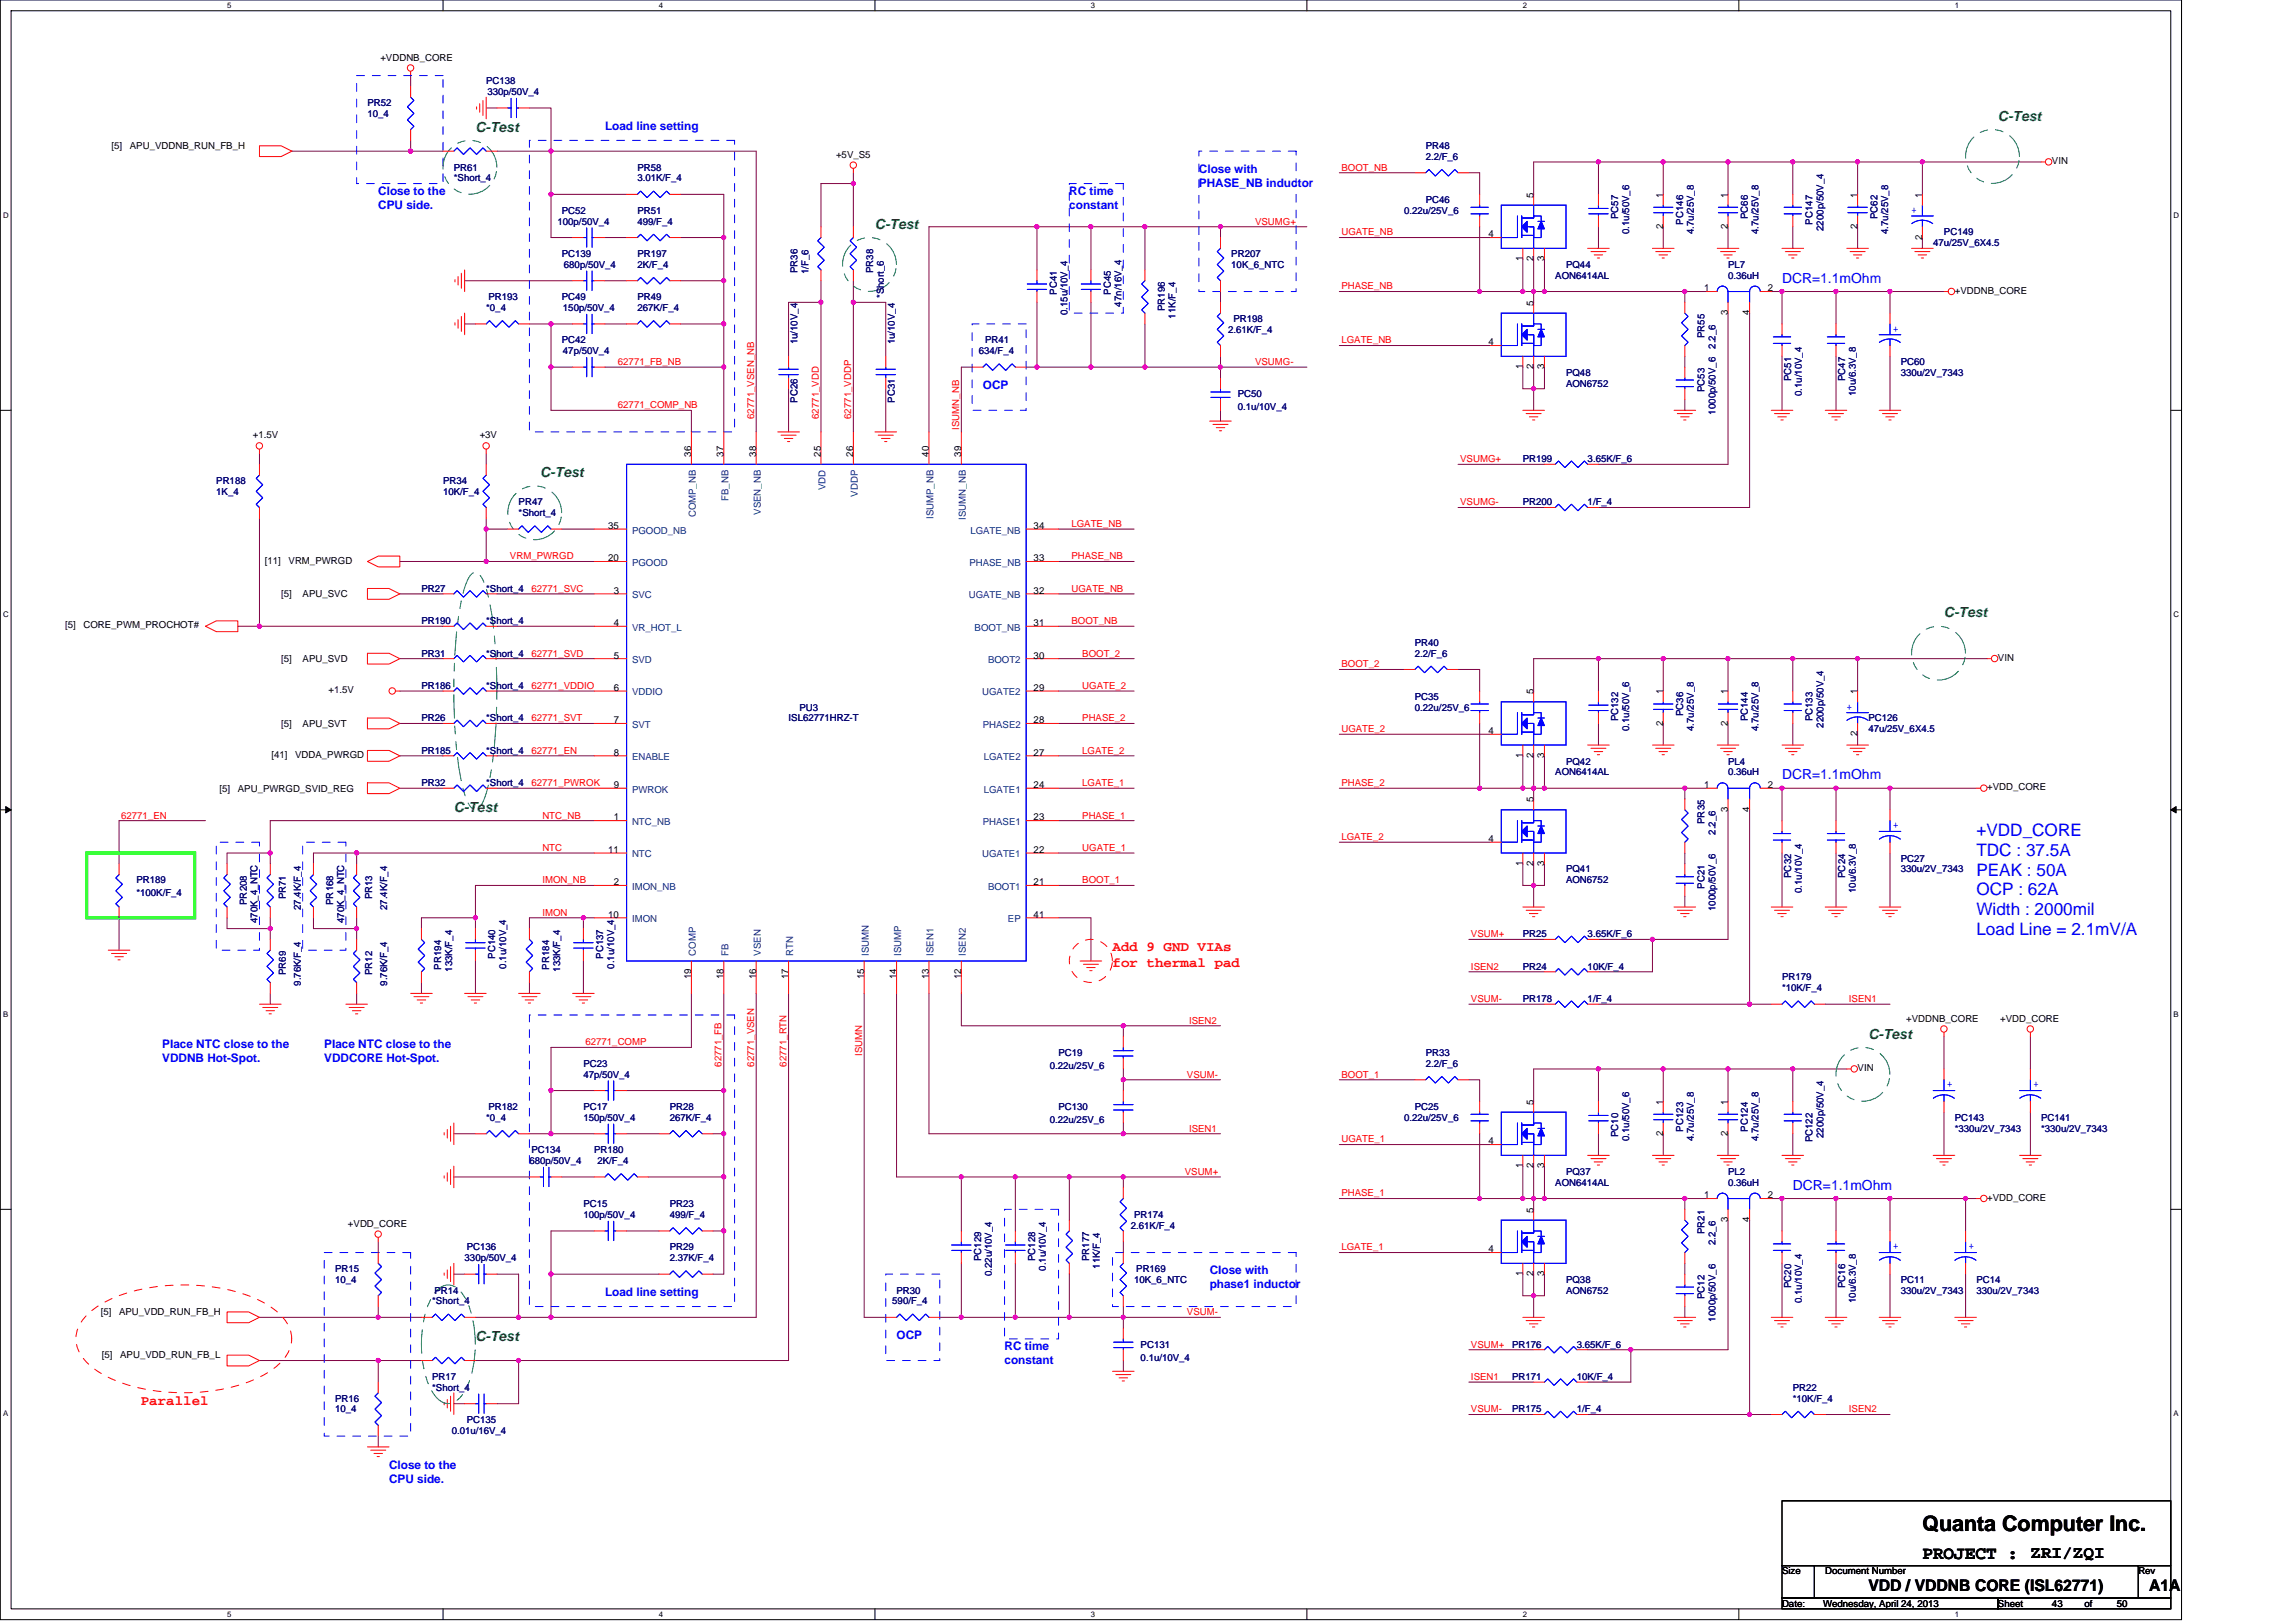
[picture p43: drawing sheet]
<svg xmlns="http://www.w3.org/2000/svg" width="297mm" height="210mm" viewBox="0 0 297 210" stroke-linecap="round" stroke-linejoin="round" font-family="sans-serif">
<defs><g id="words">
<text font-size="2.8" x="248.7" y="198.1">Quanta Computer Inc.</text>
<text font-size="2.4" x="248.7" y="201.7">PROJECT :</text>
<g font-size="2.2" fill="#00f">
<text x="255.7" y="108.2">+VDD_CORE</text>
<text x="255.7" y="110.7">TDC : 37.5A</text>
<text x="255.7" y="113.3">PEAK : 50A</text>
<text x="255.7" y="115.8">OCP : 62A</text>
<text x="255.7" y="118.4">Width : 2000mil</text>
<text x="255.7" y="121">Load Line = 2.1mV/A</text>
</g>
<text font-size="2.2" x="262.7" y="201.6">ZRI/ZQI</text>
<g font-size="2.1">
<text x="241.7" y="205.9">VDD / VDDNB CORE (ISL62771)</text>
<text x="278" y="205.9">A1A</text>
</g>
<g font-size="1.8" fill="#008000">
<text x="61.5" y="17">C-Test</text>
<text x="258.5" y="15.6">C-Test</text>
<text x="113.2" y="29.6">C-Test</text>
<text x="69.9" y="61.7">C-Test</text>
<text x="251.5" y="79.9">C-Test</text>
<text x="58.7" y="105">C-Test</text>
<text x="241.7" y="134.4">C-Test</text>
<text x="61.5" y="173.5">C-Test</text>
</g>
<g font-size="1.8" fill="#00f">
<text x="230.5" y="36.6">DCR=1.1mOhm</text>
<text x="230.5" y="100.8">DCR=1.1mOhm</text>
<text x="231.9" y="153.9">DCR=1.1mOhm</text>
</g>
<g font-size="1.8" fill="#f00">
<text x="143.9" y="123">Add 9 GND VIAs</text>
<text x="143.9" y="125.1">for thermal pad</text>
<text x="18.2" y="181.7">Parallel</text>
</g>
<g font-size="1.5" fill="#00f">
<text x="78.3" y="16.8">Load line setting</text>
<text x="155.1" y="22.4">Close with</text>
<text x="48.9" y="25.2">Close to the</text>
<text x="48.9" y="27">CPU side.</text>
<text x="138.3" y="25.2">RC time</text>
<text x="138.3" y="27">constant</text>
<text x="155.1" y="24.2">PHASE_NB inductor</text>
<text x="127.2" y="50.3">OCP</text>
<text x="21" y="135.5">Place NTC close to the</text>
<text x="21" y="137.4">VDDNB Hot-Spot.</text>
<text x="41.9" y="135.5">Place NTC close to the</text>
<text x="41.9" y="137.4">VDDCORE Hot-Spot.</text>
<text x="78.3" y="167.7">Load line setting</text>
<text x="156.5" y="164.9">Close with</text>
<text x="156.5" y="166.7">phase1 inductor</text>
<text x="116" y="173.2">OCP</text>
<text x="130" y="174.6">RC time</text>
<text x="130" y="176.5">constant</text>
<text x="50.3" y="190">Close to the</text>
<text x="50.3" y="191.8">CPU side.</text>
</g>
<g font-size="1.2">
<text x="49.2" y="7.8">+VDDNB_CORE</text>
<text x="14.4" y="19.3">[5]</text>
<text x="16.8" y="19.3">APU_VDDNB_RUN_FB_H</text>
<text x="108.2" y="20.4">+5V_S5</text>
<text x="265.5" y="21.2">VIN</text>
<text x="198.4" y="25.6" transform="rotate(-90 198.4 25.6)">5</text>
<text x="215.2" y="29.6" transform="rotate(-90 215.2 29.6)">2</text>
<text x="215.2" y="25.6" transform="rotate(-90 215.2 25.6)">1</text>
<text x="223.5" y="29.6" transform="rotate(-90 223.5 29.6)">2</text>
<text x="223.5" y="25.6" transform="rotate(-90 223.5 25.6)">1</text>
<text x="240.3" y="29.6" transform="rotate(-90 240.3 29.6)">2</text>
<text x="240.3" y="25.6" transform="rotate(-90 240.3 25.6)">1</text>
<text x="248.7" y="25.6" transform="rotate(-90 248.7 25.6)">1</text>
<text x="192.5" y="30.7">4</text>
<text x="197" y="33.8" transform="rotate(-90 197 33.8)">1</text>
<text x="198.4" y="33.8" transform="rotate(-90 198.4 33.8)">2</text>
<text x="199.8" y="33.8" transform="rotate(-90 199.8 33.8)">3</text>
<text x="248.7" y="31" transform="rotate(-90 248.7 31)">2</text>
<text x="198.4" y="39.5" transform="rotate(-90 198.4 39.5)">5</text>
<text x="220.5" y="37.7">1</text>
<text x="223.5" y="40.8" transform="rotate(-90 223.5 40.8)">3</text>
<text x="226.3" y="40.8" transform="rotate(-90 226.3 40.8)">4</text>
<text x="228.7" y="37.7">2</text>
<text x="252.9" y="38">+VDDNB_CORE</text>
<text x="192.5" y="44.7">4</text>
<text x="197" y="47.8" transform="rotate(-90 197 47.8)">1</text>
<text x="198.4" y="47.8" transform="rotate(-90 198.4 47.8)">2</text>
<text x="199.8" y="47.8" transform="rotate(-90 199.8 47.8)">3</text>
<text x="32.7" y="56.7">+1.5V</text>
<text x="62.1" y="56.7">+3V</text>
<text x="89.4" y="59.1" transform="rotate(-90 89.4 59.1)">36</text>
<text x="93.6" y="59.1" transform="rotate(-90 93.6 59.1)">37</text>
<text x="97.8" y="59.1" transform="rotate(-90 97.8 59.1)">38</text>
<text x="106.2" y="59.1" transform="rotate(-90 106.2 59.1)">25</text>
<text x="110.4" y="59.1" transform="rotate(-90 110.4 59.1)">26</text>
<text x="120.2" y="59.1" transform="rotate(-90 120.2 59.1)">40</text>
<text x="124.4" y="59.1" transform="rotate(-90 124.4 59.1)">39</text>
<text x="78.7" y="68.4">35</text>
<text x="133.7" y="68.4">34</text>
<text x="34.3" y="72.9">[11]</text>
<text x="36.4" y="77.3">[5]</text>
<text x="37.3" y="72.9">VRM_PWRGD</text>
<text x="39.2" y="77.3">APU_SVC</text>
<text x="78.7" y="72.6">20</text>
<text x="79.4" y="76.8">3</text>
<text x="133.7" y="76.8">32</text>
<text x="133.7" y="72.6">33</text>
<text x="8.4" y="81.3">[5]</text>
<text x="10.8" y="81.3">CORE_PWM_PROCHOT#</text>
<text x="79.4" y="81">4</text>
<text x="133.7" y="81">31</text>
<text x="36.4" y="85.6">[5]</text>
<text x="39.2" y="85.6">APU_SVD</text>
<text x="42.5" y="89.7">+1.5V</text>
<text x="79.4" y="85.2">5</text>
<text x="79.4" y="89.4">6</text>
<text x="133.7" y="85.2">30</text>
<text x="133.7" y="89.4">29</text>
<text x="198.4" y="89.8" transform="rotate(-90 198.4 89.8)">5</text>
<text x="215.2" y="89.8" transform="rotate(-90 215.2 89.8)">1</text>
<text x="223.5" y="89.8" transform="rotate(-90 223.5 89.8)">1</text>
<text x="240.3" y="89.8" transform="rotate(-90 240.3 89.8)">1</text>
<text x="258.5" y="85.5">VIN</text>
<text x="36.4" y="94">[5]</text>
<text x="39.2" y="94">APU_SVT</text>
<text x="79.4" y="93.6">7</text>
<text x="133.7" y="93.6">28</text>
<text x="192.5" y="95">4</text>
<text x="215.2" y="93.9" transform="rotate(-90 215.2 93.9)">2</text>
<text x="223.5" y="93.9" transform="rotate(-90 223.5 93.9)">2</text>
<text x="240.3" y="95.3" transform="rotate(-90 240.3 95.3)">2</text>
<text x="35.1" y="98.1">[41]</text>
<text x="38.2" y="98.1">VDDA_PWRGD</text>
<text x="79.4" y="97.8">8</text>
<text x="79.4" y="102">9</text>
<text x="133.7" y="97.8">27</text>
<text x="133.7" y="102">24</text>
<text x="197" y="98.1" transform="rotate(-90 197 98.1)">1</text>
<text x="198.4" y="98.1" transform="rotate(-90 198.4 98.1)">2</text>
<text x="199.8" y="98.1" transform="rotate(-90 199.8 98.1)">3</text>
<text x="220.5" y="102">1</text>
<text x="228.7" y="102">2</text>
<text x="28.4" y="102.4">[5]</text>
<text x="30.8" y="102.4">APU_PWRGD_SVID_REG</text>
<text x="79.4" y="106.2">1</text>
<text x="133.7" y="106.2">23</text>
<text x="198.4" y="103.8" transform="rotate(-90 198.4 103.8)">5</text>
<text x="223.5" y="105.1" transform="rotate(-90 223.5 105.1)">3</text>
<text x="226.3" y="105.1" transform="rotate(-90 226.3 105.1)">4</text>
<text x="257.1" y="102.3">+VDD_CORE</text>
<text x="78.7" y="110.3">11</text>
<text x="133.7" y="110.3">22</text>
<text x="192.5" y="108.9">4</text>
<text x="197" y="112" transform="rotate(-90 197 112)">1</text>
<text x="198.4" y="112" transform="rotate(-90 198.4 112)">2</text>
<text x="199.8" y="112" transform="rotate(-90 199.8 112)">3</text>
<text x="78.7" y="118.7">10</text>
<text x="79.4" y="114.5">2</text>
<text x="133.7" y="114.5">21</text>
<text x="133.7" y="118.7">41</text>
<text x="89.4" y="126.7" transform="rotate(-90 89.4 126.7)">19</text>
<text x="93.6" y="126.7" transform="rotate(-90 93.6 126.7)">18</text>
<text x="97.8" y="126.7" transform="rotate(-90 97.8 126.7)">16</text>
<text x="102" y="126.7" transform="rotate(-90 102 126.7)">17</text>
<text x="111.8" y="126.7" transform="rotate(-90 111.8 126.7)">15</text>
<text x="116" y="126.7" transform="rotate(-90 116 126.7)">14</text>
<text x="120.2" y="126.7" transform="rotate(-90 120.2 126.7)">13</text>
<text x="124.4" y="126.7" transform="rotate(-90 124.4 126.7)">12</text>
<text x="246.6" y="132.2">+VDDNB_CORE</text>
<text x="258.8" y="132.2">+VDD_CORE</text>
<text x="198.4" y="142.9" transform="rotate(-90 198.4 142.9)">5</text>
<text x="215.2" y="142.9" transform="rotate(-90 215.2 142.9)">1</text>
<text x="223.5" y="142.9" transform="rotate(-90 223.5 142.9)">1</text>
<text x="240.3" y="138.6">VIN</text>
<text x="192.5" y="148.1">4</text>
<text x="215.2" y="147" transform="rotate(-90 215.2 147)">2</text>
<text x="223.5" y="147" transform="rotate(-90 223.5 147)">2</text>
<text x="197" y="151.2" transform="rotate(-90 197 151.2)">1</text>
<text x="198.4" y="151.2" transform="rotate(-90 198.4 151.2)">2</text>
<text x="199.8" y="151.2" transform="rotate(-90 199.8 151.2)">3</text>
<text x="220.5" y="155">1</text>
<text x="228.7" y="155">2</text>
<text x="257.1" y="155.3">+VDD_CORE</text>
<text x="45" y="158.7">+VDD_CORE</text>
<text x="198.4" y="156.9" transform="rotate(-90 198.4 156.9)">5</text>
<text x="223.5" y="158.1" transform="rotate(-90 223.5 158.1)">3</text>
<text x="226.3" y="158.1" transform="rotate(-90 226.3 158.1)">4</text>
<text x="192.5" y="162">4</text>
<text x="197" y="165.1" transform="rotate(-90 197 165.1)">1</text>
<text x="198.4" y="165.1" transform="rotate(-90 198.4 165.1)">2</text>
<text x="199.8" y="165.1" transform="rotate(-90 199.8 165.1)">3</text>
<text x="13" y="170.2">[5]</text>
<text x="15.4" y="170.2">APU_VDD_RUN_FB_H</text>
<text x="13.2" y="175.7">[5]</text>
<text x="15.6" y="175.7">APU_VDD_RUN_FB_L</text>
<text x="230.5" y="203.7">Size</text>
<text x="236.1" y="203.7">Document Number</text>
<text x="276.6" y="203.7">Rev</text>
<text x="230.5" y="207.9">Date:</text>
<text x="235.9" y="207.9">Wednesday, April 24, 2013</text>
<text x="258.5" y="207.9">Sheet</text>
<text x="265.5" y="207.9">43</text>
<text x="269.7" y="207.9">of</text>
<text x="273.9" y="207.9">50</text>
</g>
<g font-size="1.2" fill="#000080">
<text x="62.9" y="10.9">PC138</text>
<text x="47.5" y="13.7">PR52</text>
<text x="47.5" y="15.1">10_4</text>
<text x="63.1" y="12.3">330p/50V_4</text>
<text x="58.7" y="22.1">PR61</text>
<text x="58.7" y="23.5">*Short_4</text>
<text x="82.5" y="22.1">PR58</text>
<text x="82.5" y="23.5">3.01K/F_4</text>
<text x="184.4" y="19.3">PR48</text>
<text x="184.4" y="20.7">2.2/F_6</text>
<text x="72.1" y="29.1">100p/50V_4</text>
<text x="72.7" y="27.7">PC52</text>
<text x="82.5" y="27.7">PR51</text>
<text x="82.5" y="29.1">499/F_4</text>
<text x="181.6" y="27.7">0.22u/25V_6</text>
<text x="184.4" y="26.3">PC46</text>
<text x="209.4" y="28.4" transform="rotate(-90 209.4 28.4)">PC57</text>
<text x="217.7" y="29.1" transform="rotate(-90 217.7 29.1)">PC146</text>
<text x="226.1" y="28.4" transform="rotate(-90 226.1 28.4)">PC66</text>
<text x="234.5" y="29.1" transform="rotate(-90 234.5 29.1)">PC147</text>
<text x="235.9" y="29.9" transform="rotate(-90 235.9 29.9)">2200p/50V_4</text>
<text x="242.9" y="28.4" transform="rotate(-90 242.9 28.4)">PC62</text>
<text x="72.7" y="33.3">PC139</text>
<text x="73" y="34.6">680p/50V_4</text>
<text x="82.5" y="33.3">PR197</text>
<text x="82.5" y="34.6">2K/F_4</text>
<text x="103.2" y="35.3" transform="rotate(-90 103.2 35.3)">PR36</text>
<text x="104.6" y="35.5" transform="rotate(-90 104.6 35.5)">1/F_6</text>
<text x="113" y="35.3" transform="rotate(-90 113 35.3)">PR38</text>
<text x="159.3" y="33.3">PR207</text>
<text x="159.3" y="34.6">10K_6_NTC</text>
<text x="202.6" y="34.6">PQ44</text>
<text x="210.8" y="30.3" transform="rotate(-90 210.8 30.3)">0.1u/50V_6</text>
<text x="219.1" y="30.3" transform="rotate(-90 219.1 30.3)">4.7u/25V_8</text>
<text x="223.6" y="34.6">PL7</text>
<text x="227.5" y="30.3" transform="rotate(-90 227.5 30.3)">4.7u/25V_8</text>
<text x="244.3" y="30.3" transform="rotate(-90 244.3 30.3)">4.7u/25V_8</text>
<text x="250.1" y="31.9">47u/25V_6X4.5</text>
<text x="251.5" y="30.5">PC149</text>
<text x="62.9" y="40.2">*0_4</text>
<text x="63.2" y="38.8">PR193</text>
<text x="72.7" y="38.8">PC49</text>
<text x="72.8" y="40.2">150p/50V_4</text>
<text x="82.5" y="38.8">PR49</text>
<text x="82.5" y="40.2">267K/F_4</text>
<text x="114.4" y="38.6" transform="rotate(-90 114.4 38.6)">*Short_6</text>
<text x="136.7" y="38.1" transform="rotate(-90 136.7 38.1)">PC41</text>
<text x="138.1" y="40.8" transform="rotate(-90 138.1 40.8)">0.15u/10V_4</text>
<text x="143.7" y="38.1" transform="rotate(-90 143.7 38.1)">PC45</text>
<text x="145.1" y="39.7" transform="rotate(-90 145.1 39.7)">47n/16V_4</text>
<text x="150.7" y="40.2" transform="rotate(-90 150.7 40.2)">PR196</text>
<text x="152.1" y="41.2" transform="rotate(-90 152.1 41.2)">11K/F_4</text>
<text x="159.6" y="41.6">PR198</text>
<text x="201.2" y="36">AON6414AL</text>
<text x="223.6" y="36">0.36uH</text>
<text x="72.7" y="44.4">PC42</text>
<text x="72.8" y="45.8">47p/50V_4</text>
<text x="103.2" y="44.6" transform="rotate(-90 103.2 44.6)">1u/10V_4</text>
<text x="115.8" y="44.6" transform="rotate(-90 115.8 44.6)">1u/10V_4</text>
<text x="126.6" y="45.8">634/F_4</text>
<text x="127.4" y="44.4">PR41</text>
<text x="158.9" y="43">2.61K/F_4</text>
<text x="220.5" y="43.7" transform="rotate(-90 220.5 43.7)">PR55</text>
<text x="221.9" y="45.1" transform="rotate(-90 221.9 45.1)">2.2_6</text>
<text x="245.9" y="47.2">PC60</text>
<text x="103.2" y="52.1" transform="rotate(-90 103.2 52.1)">PC26</text>
<text x="115.8" y="52.1" transform="rotate(-90 115.8 52.1)">PC31</text>
<text x="160.1" y="51.4">PC50</text>
<text x="160.1" y="53.1">0.1u/10V_4</text>
<text x="202.6" y="48.6">PQ48</text>
<text x="202.6" y="50">AON6752</text>
<text x="220.5" y="50.7" transform="rotate(-90 220.5 50.7)">PC53</text>
<text x="221.9" y="53.6" transform="rotate(-90 221.9 53.6)">1000p/50V_6</text>
<text x="231.7" y="49.3" transform="rotate(-90 231.7 49.3)">PC51</text>
<text x="233.1" y="51.3" transform="rotate(-90 233.1 51.3)">0.1u/10V_4</text>
<text x="238.7" y="49.3" transform="rotate(-90 238.7 49.3)">PC47</text>
<text x="240.1" y="51.3" transform="rotate(-90 240.1 51.3)">10u/6.3V_8</text>
<text x="245.9" y="48.6">330u/2V_7343</text>
<text x="197" y="59.8">PR199</text>
<text x="205.4" y="59.8">3.65K/F_6</text>
<text x="28" y="62.6">PR188</text>
<text x="28" y="64">1K_4</text>
<text x="57.3" y="62.6">PR34</text>
<text x="57.3" y="64">10K/F_4</text>
<text x="67.1" y="65.4">PR47</text>
<text x="197" y="65.4">PR200</text>
<text x="205.4" y="65.4">1/F_4</text>
<text x="67.1" y="66.8">*Short_4</text>
<text x="54.5" y="76.6">PR27</text>
<text x="62.9" y="76.6">*Short_4</text>
<text x="54.5" y="80.8">PR190</text>
<text x="62.9" y="80.8">*Short_4</text>
<text x="183" y="83.5">PR40</text>
<text x="54.5" y="89.1">PR186</text>
<text x="54.5" y="84.9">PR31</text>
<text x="62.9" y="89.1">*Short_4</text>
<text x="62.9" y="84.9">*Short_4</text>
<text x="183" y="84.9">2.2/F_6</text>
<text x="54.5" y="93.3">PR26</text>
<text x="62.9" y="93.3">*Short_4</text>
<text x="102" y="93.3">ISL62771HRZ-T</text>
<text x="103.4" y="91.9">PU3</text>
<text x="183" y="90.5">PC35</text>
<text x="183" y="91.9">0.22u/25V_6</text>
<text x="209.4" y="93.3" transform="rotate(-90 209.4 93.3)">PC132</text>
<text x="210.8" y="94.6" transform="rotate(-90 210.8 94.6)">0.1u/50V_6</text>
<text x="217.7" y="92.6" transform="rotate(-90 217.7 92.6)">PC36</text>
<text x="219.1" y="94.6" transform="rotate(-90 219.1 94.6)">4.7u/25V_8</text>
<text x="226.1" y="93.3" transform="rotate(-90 226.1 93.3)">PC144</text>
<text x="227.5" y="94.6" transform="rotate(-90 227.5 94.6)">4.7u/25V_8</text>
<text x="234.5" y="93.3" transform="rotate(-90 234.5 93.3)">PC133</text>
<text x="235.9" y="94.1" transform="rotate(-90 235.9 94.1)">2200p/50V_4</text>
<text x="241.7" y="93.3">PC126</text>
<text x="241.7" y="94.7">47u/25V_6X4.5</text>
<text x="54.5" y="101.7">PR32</text>
<text x="54.5" y="97.5">PR185</text>
<text x="62.9" y="97.5">*Short_4</text>
<text x="62.9" y="101.7">*Short_4</text>
<text x="201.2" y="100.3">AON6414AL</text>
<text x="202.6" y="98.9">PQ42</text>
<text x="223.6" y="98.9">PL4</text>
<text x="223.6" y="100.3">0.36uH</text>
<text x="220.5" y="106.6" transform="rotate(-90 220.5 106.6)">PR35</text>
<text x="221.9" y="108" transform="rotate(-90 221.9 108)">2.2_6</text>
<text x="202.6" y="112.9">PQ41</text>
<text x="231.7" y="113.6" transform="rotate(-90 231.7 113.6)">PC32</text>
<text x="238.7" y="113.6" transform="rotate(-90 238.7 113.6)">PC24</text>
<text x="245.9" y="111.5">PC27</text>
<text x="245.9" y="112.9">330u/2V_7343</text>
<text x="17.6" y="114.3">PR189</text>
<text x="17.6" y="116">*100K/F_4</text>
<text x="31.9" y="117.1" transform="rotate(-90 31.9 117.1)">PR208</text>
<text x="33.3" y="119.4" transform="rotate(-90 33.3 119.4)">470K_4_NTC</text>
<text x="37" y="116.4" transform="rotate(-90 37 116.4)">PR71</text>
<text x="38.9" y="117.8" transform="rotate(-90 38.9 117.8)">27.4K/F_4</text>
<text x="43.1" y="117.1" transform="rotate(-90 43.1 117.1)">PR168</text>
<text x="44.5" y="119.4" transform="rotate(-90 44.5 119.4)">470K_4_NTC</text>
<text x="48.2" y="116.4" transform="rotate(-90 48.2 116.4)">PR13</text>
<text x="50.1" y="117.8" transform="rotate(-90 50.1 117.8)">27.4K/F_4</text>
<text x="202.6" y="114.3">AON6752</text>
<text x="220.5" y="115" transform="rotate(-90 220.5 115)">PC21</text>
<text x="221.9" y="117.9" transform="rotate(-90 221.9 117.9)">1000p/50V_6</text>
<text x="233.1" y="115.5" transform="rotate(-90 233.1 115.5)">0.1u/10V_4</text>
<text x="240.1" y="115.5" transform="rotate(-90 240.1 115.5)">10u/6.3V_8</text>
<text x="57.1" y="125.5" transform="rotate(-90 57.1 125.5)">PR194</text>
<text x="58.5" y="125.7" transform="rotate(-90 58.5 125.7)">133K/F_4</text>
<text x="64.1" y="124.1" transform="rotate(-90 64.1 124.1)">PC140</text>
<text x="65.5" y="125.3" transform="rotate(-90 65.5 125.3)">0.1u/10V_4</text>
<text x="71.1" y="125.5" transform="rotate(-90 71.1 125.5)">PR184</text>
<text x="72.5" y="125.7" transform="rotate(-90 72.5 125.7)">133K/F_4</text>
<text x="78" y="124.1" transform="rotate(-90 78 124.1)">PC137</text>
<text x="79.4" y="125.3" transform="rotate(-90 79.4 125.3)">0.1u/10V_4</text>
<text x="197" y="121.3">PR25</text>
<text x="197" y="125.5">PR24</text>
<text x="205.4" y="121.3">3.65K/F_6</text>
<text x="205.4" y="125.5">10K/F_4</text>
<text x="37" y="126.2" transform="rotate(-90 37 126.2)">PR69</text>
<text x="38.9" y="127.6" transform="rotate(-90 38.9 127.6)">9.76K/F_4</text>
<text x="48.2" y="126.2" transform="rotate(-90 48.2 126.2)">PR12</text>
<text x="50.1" y="127.6" transform="rotate(-90 50.1 127.6)">9.76K/F_4</text>
<text x="197" y="129.6">PR178</text>
<text x="205.4" y="129.6">1/F_4</text>
<text x="230.5" y="126.9">PR179</text>
<text x="230.5" y="128.2">*10K/F_4</text>
<text x="136.9" y="136.6">PC19</text>
<text x="184.4" y="136.6">PR33</text>
<text x="63.2" y="143.6">PR182</text>
<text x="75.5" y="143.6">PC17</text>
<text x="75.5" y="138">PC23</text>
<text x="75.5" y="139.4">47p/50V_4</text>
<text x="86.7" y="143.6">PR28</text>
<text x="135.8" y="138.3">0.22u/25V_6</text>
<text x="136.9" y="143.6">PC130</text>
<text x="183" y="143.6">PC25</text>
<text x="184.4" y="138">2.2/F_6</text>
<text x="62.9" y="145">*0_4</text>
<text x="68.8" y="149.2">PC134</text>
<text x="75.5" y="145">150p/50V_4</text>
<text x="76.9" y="149.2">PR180</text>
<text x="86.7" y="145">267K/F_4</text>
<text x="135.8" y="145.3">0.22u/25V_6</text>
<text x="181.6" y="145">0.22u/25V_6</text>
<text x="209.4" y="147.1" transform="rotate(-90 209.4 147.1)">PC10</text>
<text x="210.8" y="147.7" transform="rotate(-90 210.8 147.7)">0.1u/50V_6</text>
<text x="217.7" y="146.4" transform="rotate(-90 217.7 146.4)">PC123</text>
<text x="219.1" y="147.7" transform="rotate(-90 219.1 147.7)">4.7u/25V_8</text>
<text x="226.1" y="146.4" transform="rotate(-90 226.1 146.4)">PC124</text>
<text x="227.5" y="147.7" transform="rotate(-90 227.5 147.7)">4.7u/25V_8</text>
<text x="234.5" y="147.8" transform="rotate(-90 234.5 147.8)">PC122</text>
<text x="235.9" y="147.2" transform="rotate(-90 235.9 147.2)">2200p/50V_4</text>
<text x="252.9" y="145">PC143</text>
<text x="252.9" y="146.4">*330u/2V_7343</text>
<text x="264.1" y="145">PC141</text>
<text x="264.1" y="146.4">*330u/2V_7343</text>
<text x="68.5" y="150.6">680p/50V_4</text>
<text x="77.3" y="150.6">2K/F_4</text>
<text x="201.2" y="153.4">AON6414AL</text>
<text x="202.6" y="152">PQ37</text>
<text x="223.6" y="152">PL2</text>
<text x="223.6" y="153.4">0.36uH</text>
<text x="60.4" y="161.8">PC136</text>
<text x="75.5" y="156.2">PC15</text>
<text x="75.5" y="157.6">100p/50V_4</text>
<text x="86.7" y="156.2">PR23</text>
<text x="86.7" y="157.6">499/F_4</text>
<text x="86.7" y="161.8">PR29</text>
<text x="146.3" y="159">2.61K/F_4</text>
<text x="146.7" y="157.6">PR174</text>
<text x="220.5" y="159.7" transform="rotate(-90 220.5 159.7)">PR21</text>
<text x="221.9" y="161.1" transform="rotate(-90 221.9 161.1)">2.2_6</text>
<text x="43.3" y="164.6">PR15</text>
<text x="43.3" y="166">10_4</text>
<text x="56.2" y="167.4">PR14</text>
<text x="60.1" y="163.2">330p/50V_4</text>
<text x="86.7" y="163.2">2.37K/F_4</text>
<text x="116" y="167.4">PR30</text>
<text x="126.9" y="163.2" transform="rotate(-90 126.9 163.2)">PC129</text>
<text x="128.3" y="165.1" transform="rotate(-90 128.3 165.1)">0.22u/10V_4</text>
<text x="133.9" y="163.2" transform="rotate(-90 133.9 163.2)">PC128</text>
<text x="135.3" y="164.4" transform="rotate(-90 135.3 164.4)">0.1u/10V_4</text>
<text x="140.9" y="163.2" transform="rotate(-90 140.9 163.2)">PR177</text>
<text x="142.3" y="164.1" transform="rotate(-90 142.3 164.1)">11K/F_4</text>
<text x="146.7" y="166">10K_6_NTC</text>
<text x="147" y="164.6">PR169</text>
<text x="202.6" y="166">PQ38</text>
<text x="202.6" y="167.4">AON6752</text>
<text x="231.7" y="166.7" transform="rotate(-90 231.7 166.7)">PC20</text>
<text x="238.7" y="166.7" transform="rotate(-90 238.7 166.7)">PC16</text>
<text x="245.9" y="166">PC11</text>
<text x="245.9" y="167.4">330u/2V_7343</text>
<text x="255.7" y="166">PC14</text>
<text x="255.7" y="167.4">330u/2V_7343</text>
<text x="55.9" y="168.8">*Short_4</text>
<text x="115.4" y="168.8">590/F_4</text>
<text x="220.5" y="168.1" transform="rotate(-90 220.5 168.1)">PC12</text>
<text x="221.9" y="171" transform="rotate(-90 221.9 171)">1000p/50V_6</text>
<text x="233.1" y="168.6" transform="rotate(-90 233.1 168.6)">0.1u/10V_4</text>
<text x="240.1" y="168.6" transform="rotate(-90 240.1 168.6)">10u/6.3V_8</text>
<text x="55.9" y="178.5">PR17</text>
<text x="55.9" y="179.9">*Short_4</text>
<text x="147.6" y="174.3">PC131</text>
<text x="147.6" y="176">0.1u/10V_4</text>
<text x="195.6" y="174.3">PR176</text>
<text x="195.6" y="178.5">PR171</text>
<text x="204" y="174.3">3.65K/F_6</text>
<text x="204" y="178.5">10K/F_4</text>
<text x="231.9" y="179.9">PR22</text>
<text x="43.3" y="181.3">PR16</text>
<text x="43.3" y="182.7">10_4</text>
<text x="58.4" y="185.5">0.01u/16V_4</text>
<text x="60.4" y="184.1">PC135</text>
<text x="195.6" y="182.7">PR175</text>
<text x="204" y="182.7">1/F_4</text>
<text x="231.9" y="181.3">*10K/F_4</text>
</g>
<g font-size="1.2" fill="#f00">
<text x="173.5" y="22.1">BOOT_NB</text>
<text x="162.4" y="29.1">VSUMG+</text>
<text x="173.5" y="30.5">UGATE_NB</text>
<text x="173.5" y="37.4">PHASE_NB</text>
<text x="79.9" y="47.2">62771_FB_NB</text>
<text x="162.4" y="47.2">VSUMG-</text>
<text x="173.5" y="44.4">LGATE_NB</text>
<text x="79.9" y="52.8">62771_COMP_NB</text>
<text x="97.6" y="54.2" transform="rotate(-90 97.6 54.2)">62771_VSEN_NB</text>
<text x="105.9" y="54.2" transform="rotate(-90 105.9 54.2)">62771_VDD</text>
<text x="110.1" y="54.2" transform="rotate(-90 110.1 54.2)">62771_VDDP</text>
<text x="124.1" y="55.6" transform="rotate(-90 124.1 55.6)">ISUMN_NB</text>
<text x="188.9" y="59.8">VSUMG+</text>
<text x="188.9" y="65.4">VSUMG-</text>
<text x="138.6" y="68.2">LGATE_NB</text>
<text x="66" y="72.4">VRM_PWRGD</text>
<text x="68.8" y="76.6">62771_SVC</text>
<text x="138.6" y="72.4">PHASE_NB</text>
<text x="138.6" y="76.6">UGATE_NB</text>
<text x="138.6" y="80.8">BOOT_NB</text>
<text x="68.8" y="89.1">62771_VDDIO</text>
<text x="68.8" y="84.9">62771_SVD</text>
<text x="140" y="84.9">BOOT_2</text>
<text x="140" y="89.1">UGATE_2</text>
<text x="173.5" y="86.3">BOOT_2</text>
<text x="68.8" y="93.3">62771_SVT</text>
<text x="140" y="93.3">PHASE_2</text>
<text x="173.5" y="94.7">UGATE_2</text>
<text x="68.8" y="97.5">62771_EN</text>
<text x="68.8" y="101.7">62771_PWROK</text>
<text x="140" y="97.5">LGATE_2</text>
<text x="140" y="101.7">LGATE_1</text>
<text x="173.5" y="101.7">PHASE_2</text>
<text x="15.7" y="105.9">62771_EN</text>
<text x="70.2" y="105.9">NTC_NB</text>
<text x="140" y="105.9">PHASE_1</text>
<text x="70.2" y="110.1">NTC</text>
<text x="140" y="110.1">UGATE_1</text>
<text x="173.5" y="108.7">LGATE_2</text>
<text x="70.2" y="118.5">IMON</text>
<text x="70.2" y="114.3">IMON_NB</text>
<text x="140" y="114.3">BOOT_1</text>
<text x="190.3" y="121.3">VSUM+</text>
<text x="190.3" y="125.5">ISEN2</text>
<text x="190.3" y="129.6">VSUM-</text>
<text x="239.2" y="129.6">ISEN1</text>
<text x="75.8" y="135.2">62771_COMP</text>
<text x="111.5" y="136.6" transform="rotate(-90 111.5 136.6)">ISUMN</text>
<text x="153.8" y="132.4">ISEN2</text>
<text x="93.4" y="138" transform="rotate(-90 93.4 138)">62771_FB</text>
<text x="97.6" y="138" transform="rotate(-90 97.6 138)">62771_VSEN</text>
<text x="101.7" y="138" transform="rotate(-90 101.7 138)">62771_RTN</text>
<text x="153.6" y="139.4">VSUM-</text>
<text x="173.5" y="139.4">BOOT_1</text>
<text x="153.8" y="146.4">ISEN1</text>
<text x="173.5" y="147.8">UGATE_1</text>
<text x="153.3" y="152">VSUM+</text>
<text x="173.5" y="154.8">PHASE_1</text>
<text x="173.5" y="161.8">LGATE_1</text>
<text x="153.6" y="170.2">VSUM-</text>
<text x="190.3" y="178.5">ISEN1</text>
<text x="190.3" y="174.3">VSUM+</text>
<text x="190.3" y="182.7">VSUM-</text>
<text x="239.2" y="182.7">ISEN2</text>
</g>
<g font-size="1.2" fill="#00f">
<text x="247.3" y="27.5">+</text>
<text x="244.9" y="42.9">+</text>
<text x="238.9" y="91.8">+</text>
<text x="244.9" y="107.2">+</text>
<text x="251.9" y="140.7">+</text>
<text x="263.1" y="140.7">+</text>
<text x="244.9" y="161.6">+</text>
<text x="254.7" y="161.6">+</text>
</g>
<g font-size="1.2" fill="#004080">
<text x="94.2" y="64.8" transform="rotate(-90 94.2 64.8)">FB_NB</text>
<text x="106.8" y="63.4" transform="rotate(-90 106.8 63.4)">VDD</text>
<text x="111" y="64.2" transform="rotate(-90 111 64.2)">VDDP</text>
<text x="81.8" y="69">PGOOD_NB</text>
<text x="90" y="67" transform="rotate(-90 90 67)">COMP_NB</text>
<text x="98.4" y="66.6" transform="rotate(-90 98.4 66.6)">VSEN_NB</text>
<text x="120.8" y="67.1" transform="rotate(-90 120.8 67.1)">ISUMP_NB</text>
<text x="125" y="67.2" transform="rotate(-90 125 67.2)">ISUMN_NB</text>
<text x="125.5" y="69">LGATE_NB</text>
<text x="81.8" y="73.2">PGOOD</text>
<text x="81.8" y="77.4">SVC</text>
<text x="125.3" y="77.4">UGATE_NB</text>
<text x="125.4" y="73.2">PHASE_NB</text>
<text x="81.8" y="81.6">VR_HOT_L</text>
<text x="126.1" y="81.6">BOOT_NB</text>
<text x="81.8" y="85.8">SVD</text>
<text x="81.8" y="90">VDDIO</text>
<text x="127.1" y="90">UGATE2</text>
<text x="127.8" y="85.8">BOOT2</text>
<text x="81.8" y="94.2">SVT</text>
<text x="127.1" y="94.2">PHASE2</text>
<text x="81.8" y="98.4">ENABLE</text>
<text x="127.3" y="98.4">LGATE2</text>
<text x="81.8" y="102.6">PWROK</text>
<text x="81.8" y="106.7">NTC_NB</text>
<text x="127.1" y="106.7">PHASE1</text>
<text x="127.3" y="102.6">LGATE1</text>
<text x="81.8" y="110.9">NTC</text>
<text x="127.1" y="110.9">UGATE1</text>
<text x="81.8" y="115.1">IMON_NB</text>
<text x="81.8" y="119.3">IMON</text>
<text x="127.8" y="115.1">BOOT1</text>
<text x="130.4" y="119.3">EP</text>
<text x="90" y="123.6" transform="rotate(-90 90 123.6)">COMP</text>
<text x="94.2" y="123.6" transform="rotate(-90 94.2 123.6)">FB</text>
<text x="98.4" y="123.6" transform="rotate(-90 98.4 123.6)">VSEN</text>
<text x="102.6" y="123.6" transform="rotate(-90 102.6 123.6)">RTN</text>
<text x="112.4" y="123.6" transform="rotate(-90 112.4 123.6)">ISUMN</text>
<text x="116.6" y="123.6" transform="rotate(-90 116.6 123.6)">ISUMP</text>
<text x="120.8" y="123.6" transform="rotate(-90 120.8 123.6)">ISEN1</text>
<text x="125" y="123.6" transform="rotate(-90 125 123.6)">ISEN2</text>
</g>
<g font-size="1">
<text x="29.4" y="1.1">5</text>
<text x="85.3" y="1.1">4</text>
<text x="141.1" y="1.1">3</text>
<text x="197" y="1.1">2</text>
<text x="252.9" y="1.1">1</text>
<text x=".4" y="28.2">D</text>
<text x="281.2" y="28.2">D</text>
<text x=".4" y="79.8">C</text>
<text x="281.2" y="79.8">C</text>
<text x=".4" y="131.5">B</text>
<text x="281.2" y="131.5">B</text>
<text x=".4" y="183.2">A</text>
<text x="281.2" y="183.2">A</text>
<text x="29.4" y="209.2">5</text>
<text x="85.3" y="209.2">4</text>
<text x="141.1" y="209.2">3</text>
<text x="197" y="209.2">2</text>
<text x="252.9" y="209.2">1</text>
</g>
</g></defs>
<path d="M0 0h282.2v209.5h-282.2zM1.4 1.4h279.4v206.8h-279.4z" fill="none" stroke="#000" stroke-width=".13"/>
<g fill="#fff">
<path d="M29.4 .1h.5v1.2h-.5z"/>
<path d="M29.4 208.3h.5v1.1h-.5z"/>
</g>
<path d="M57.3 0v1.4M57.3 208.2v1.3" fill="none" stroke="#000" stroke-width=".13"/>
<g fill="#fff">
<path d="M85.3 .1h.5v1.2h-.5z"/>
<path d="M85.3 208.3h.5v1.1h-.5z"/>
</g>
<path d="M113.2 0v1.4M113.2 208.2v1.3" fill="none" stroke="#000" stroke-width=".13"/>
<g fill="#fff">
<path d="M141.1 .1h.6v1.2h-.6z"/>
<path d="M141.1 208.3h.6v1.1h-.6z"/>
</g>
<path d="M169.1 0v1.4M169.1 208.2v1.3" fill="none" stroke="#000" stroke-width=".13"/>
<g fill="#fff">
<path d="M197 .1h.6v1.2h-.6z"/>
<path d="M197 208.3h.6v1.1h-.6z"/>
</g>
<path d="M225 0v1.4M225 208.2v1.3" fill="none" stroke="#000" stroke-width=".13"/>
<g fill="#fff">
<path d="M252.9 .1h.5v1.2h-.5z"/>
<path d="M252.9 208.3h.5v1.1h-.5z"/>
<path d="M.4 27.2h.7v1.2h-.7z"/>
<path d="M281.2 27.2h.7v1.2h-.7z"/>
<path d="M.4 78.9h.7v1.2h-.7z"/>
<path d="M281.2 78.9h.7v1.2h-.7z"/>
</g>
<path d="M0 53.1h1.4M280.8 53.1h1.4" fill="none" stroke="#000" stroke-width=".13"/>
<g fill="#fff">
<path d="M.4 130.6h.7v1.1h-.7z"/>
<path d="M281.2 130.6h.7v1.1h-.7z"/>
</g>
<path d="M0 104.8h1.4M280.8 104.8h1.4" fill="none" stroke="#000" stroke-width=".13"/>
<path d="M.7 104.4l.7 .4-.7 .4zM280.8 104.8l.7-.4v.8z" fill="#000" stroke="#000" stroke-width=".13"/>
<g fill="#fff">
<path d="M.4 182.3h.7v1.1h-.7z"/>
<path d="M281.2 182.3h.7v1.1h-.7z"/>
</g>
<path d="M0 156.5h1.4M280.8 156.5h1.4M230.5 194.2h50.3v8.4h-50.3zM230.5 202.6h4.2v4.2h-4.2zM230.5 206.8h28v1.4h-28zM234.7 202.6h41.9v4.2h-41.9zM258.5 206.8h22.3v1.4h-22.3zM276.6 202.6h4.2v4.2h-4.2z" fill="none" stroke="#000" stroke-width=".13"/>
<g fill="none" stroke="#800040" stroke-width=".13">
<path d="M37.8 19.6h15.3M53.1 18.2v1.4M53.1 9.8v1.4M53.1 19.6h4.2M62.9 14h1.4M64.3 19.6h7M68.5 14h2.8v5.6M71.3 19.6v5.5M71.3 19.6h26.5v36.3M60.1 36.3h14M71.3 25.1v5.6h2.8M71.3 25.1h9.8"/>
<path d="M78.3 30.7h2.8M78.3 36.3h2.8M88.1 30.7h5.5M88.1 25.1h5.5v5.6M88.1 36.3h5.5M93.6 36.3v5.6M93.6 30.7v5.6M106.2 39.1h-4.2v7M106.2 36.3v2.8M106.2 39.1v16.8M110.4 23.7v5.6M110.4 22.4v1.3"/>
<path d="M110.4 23.7h-4.2v5.6M110.4 39.1v16.8M110.4 36.3v2.8h4.2v7M134.2 29.3h6.9M134.2 29.3v5.6M134.2 39.1v8.4M134.2 29.3h-14v26.6M141.1 29.3h7M141.1 39.1v8.4M141.1 29.3v5.6M148.1 29.3v5.6M148.1 29.3h9.8"/>
<path d="M157.9 29.3h11.2M157.9 29.3v1.4M157.9 37.7v1.4M173.3 22.4h9.7M173.3 37.7h18.1M173.3 30.7h19.5M190 22.4h1.4v2.7M191.4 37.7h5.6M191.4 29.3v8.4M197 37.7h1.4v1.4M197 33.5v4.2M198.4 25.1v-4.1h8.4v4.1"/>
<path d="M198.4 33.5v4.2h1.4M199.8 37.7h18.2v1.4M199.8 33.5v4.2M206.8 29.3v2.8M206.8 21h8.4M215.2 21h8.4M215.2 21v4.1M215.2 29.3v2.8M218 37.7h2.8M223.6 21h8.3M223.6 21v4.1M223.6 29.3v2.8"/>
<path d="M229.1 37.7h1.4M230.5 37.7h7M230.5 37.7v4.2M231.9 21v4.1M231.9 21h8.4M231.9 29.3v2.8M237.5 37.7h7M237.5 37.7v4.2M240.3 21v4.1M240.3 29.3v2.8M240.3 21h8.4M244.5 37.7v2.8"/>
<path d="M244.5 37.7h7M248.7 21h15.4M248.7 21v4.1M248.7 30.7v1.4M33.6 58.7v1.4M60.1 41.9h1.4M62.9 58.7v1.4M68.5 41.9h2.8M71.3 41.9h2.8M71.3 47.5h2.8M71.3 41.9v5.6M71.3 47.5v5.6h18.1v2.8"/>
<path d="M78.3 47.5h15.3M78.3 41.9h2.8M88.1 41.9h5.5M93.6 47.5v8.4M93.6 41.9v5.6M102 50.3v5.6M114.6 50.3v5.6M125.8 47.5h-1.4v8.4M132.8 47.5h1.4M134.2 47.5h6.9M141.1 47.5h7M148.1 41.9v5.6"/>
<path d="M148.1 47.5h9.8M157.9 47.5h11.2M157.9 53.1v1.4M157.9 46.1v1.4M157.9 47.5v1.4M173.3 44.7h19.5M197 47.5v2.8h1.4M198.4 47.5v2.8M198.4 50.3v2.8M199.8 47.5v2.8h-1.4M218 46.1v1.4M218 51.7v1.4"/>
<path d="M223.6 40.5v19.6h-16.8M226.4 40.5v25.2h-19.6M230.5 46.1v7M237.5 46.1v7M244.5 46.1v7M33.6 67.1v13.9M51.7 76.8h5.6M51.7 72.6h11.2M62.9 72.6h14M62.9 68.5h2.8M62.9 67.1v1.4M62.9 68.5v4.1"/>
<path d="M64.3 76.8h12.6M72.7 68.5h4.2M136.9 72.6h9.8M136.9 76.8h9.8M136.9 68.5h9.8M188.6 65.7h11.2M188.6 60.1h11.2M30.8 81h2.8M33.6 81h23.7M51.7 85.2h5.6M51.7 97.8h5.6M51.7 93.6h5.6"/>
<path d="M51.7 89.4h5.6M64.3 93.6h12.6M64.3 97.8h12.6M64.3 85.2h12.6M64.3 81h12.6M64.3 89.4h12.6M136.9 81h9.8M136.9 85.2h9.8M136.9 89.4h9.8M136.9 93.6h9.8M136.9 97.8h9.8M173.3 95h19.5"/>
<path d="M173.3 86.6h8.3M188.6 86.6h2.8v2.8M191.4 93.6v8.4M197 97.8v4.2M198.4 97.8v4.2h1.4M199.8 97.8v4.2M206.8 89.4v-4.2h-8.4v4.2M206.8 93.6v2.8M206.8 85.2h8.4M215.2 85.2v4.2M215.2 93.6v2.8M215.2 85.2h8.4"/>
<path d="M223.6 85.2h8.3M223.6 85.2v4.2M223.6 93.6v2.8M231.9 85.2h8.4M231.9 85.2v4.2M231.9 93.6v2.8M240.3 85.2h16.8M240.3 95v1.4M240.3 85.2v4.2M15.4 118.7v4.2M26.6 106.2h-11.2v5.6M29.4 118.7v1.4h5.6v1.4"/>
<path d="M35 110.4v1.4M35 118.7v1.4M35 110.4h-5.6v1.4M40.6 118.7v1.4h5.5v1.4M46.1 110.4h30.8M46.1 110.4h-5.5v1.4M46.1 110.4v1.4M46.1 118.7v1.4M51.7 102h5.6M61.5 118.7v1.4M61.5 118.7h-7v1.4M64.3 102h12.6"/>
<path d="M75.5 118.7h1.4M76.9 106.2h-41.9v4.2M76.9 114.6h-15.4v4.1M136.9 102h9.8M136.9 106.2h9.8M136.9 110.4h9.8M136.9 114.6h9.8M136.9 118.7h4.2v5.6M173.3 102h18.1M173.3 109h19.5M191.4 102h5.6M197 102h1.4v1.4"/>
<path d="M197 111.8v2.8h1.4M198.4 111.8v2.8M198.4 114.6v2.7M199.8 102h18.2M199.8 111.8v2.8h-1.4M218 110.4v1.4M218 116v1.3M218 102v1.4M218 102h2.8M223.6 104.8v16.7h-9.8M226.4 104.8v25.1h-19.6M229.1 102h8.4"/>
<path d="M230.5 110.4v6.9M230.5 102v4.2M237.5 102h7M237.5 102v4.2M237.5 110.4v6.9M244.5 102v2.8M244.5 110.4v6.9M244.5 102h11.2M35 128.5v1.4M46.1 128.5v1.4M54.5 127.1v1.4M61.5 124.3v4.2"/>
<path d="M68.5 127.1v1.4M68.5 120.1v-1.4h7v1.4M75.5 124.3v4.2M89.4 128.5v7h-18.1v5.6M93.6 128.5v12.6M97.8 128.5v41.9h-26.5M102 128.5v47.5h-34.9M111.8 128.5v41.9h2.8M116 128.5v23.8h8.4M120.2 128.5v18.2h25.1M124.4 128.5v4.2h20.9M145.3 132.7v1.4"/>
<path d="M145.3 138.3v1.4M145.3 139.7v1.4M145.3 139.7h12.6M145.3 132.7h12.6M173.3 139.7h9.7M190 139.7h1.4v2.8M190 121.5h9.8M190 129.9h9.8M190 125.7h9.8M206.8 121.5h7v4.2h-7M206.8 138.3h-8.4v4.2M206.8 138.3v4.2"/>
<path d="M206.8 138.3h8.4M215.2 138.3v4.2M215.2 138.3h8.4M223.6 138.3h8.3M223.6 138.3v4.2M226.4 129.9h2.7M231.9 138.3h7M231.9 138.3v4.2M236.1 129.9h8.4M251.5 134.1v4.2M262.7 134.1v4.2M58.7 146.7h2.8"/>
<path d="M58.7 152.3h9.8M68.5 146.7h2.8M71.3 141.1h5.6M71.3 146.7h5.6M71.3 141.1v5.6M72.7 152.3h4.2M76.9 159.3h-5.6v11.1M81.1 159.3h4.2M81.1 146.7h4.2M81.1 141.1h12.5M83.9 152.3h9.7M92.2 146.7h1.4"/>
<path d="M92.2 159.3h1.4M93.6 152.3v7M93.6 159.3v5.5h-1.4M93.6 146.7v5.6M93.6 141.1v5.6M124.4 152.3h7M124.4 152.3v7M131.4 152.3h6.9M131.4 152.3v7M138.3 152.3h7v1.4M138.3 152.3v5.6M145.3 145.3v1.4"/>
<path d="M145.3 152.3h12.6M145.3 146.7h12.6M173.3 155.1h18.1M173.3 148.1h19.5M191.4 146.7v8.4M191.4 155.1h5.6M197 150.9v4.2M197 155.1h1.4M198.4 150.9v4.2M198.4 155.1h1.4M198.4 155.1v1.4M199.8 150.9v4.2"/>
<path d="M199.8 155.1h21M206.8 146.7v2.8M215.2 146.7v2.8M218 155.1v1.4M223.6 146.7v2.8M223.6 157.9v16.7h-12.6M226.4 157.9v25.1M229.1 155.1h1.4M230.5 155.1h7M230.5 155.1v4.2M231.9 146.7v2.8M237.5 155.1h7"/>
<path d="M237.5 155.1v4.2M244.5 155.1v4.2M244.5 155.1h9.8M251.5 143.9v5.6M254.3 155.1v4.2M254.3 155.1h1.4M262.7 143.9v5.6M33.6 176h15.3M33.6 170.4h15.3M48.9 176h5.6M48.9 170.4h5.6M48.9 160.7v1.4"/>
<path d="M48.9 176v2.8M48.9 169v1.4M58.7 164.8h1.4M61.5 170.4h5.6M61.5 176h5.6M64.3 164.8h2.8v5.6M67.1 176v5.6h-2.8M67.1 170.4h4.2M71.3 164.8h14M121.6 170.4h2.8M124.4 170.4h7M124.4 163.4v7"/>
<path d="M131.4 170.4h6.9M131.4 163.4v7M138.3 170.4h7M138.3 164.8v5.6M145.3 160.7v1.4M145.3 170.4v1.4M145.3 176v1.4M145.3 169v1.4M145.3 170.4h12.6M173.3 162.1h19.5M190 178.8h8.4M190 174.6h8.4"/>
<path d="M197 164.8v2.8h1.4M198.4 167.6v2.8M198.4 164.8v2.8M199.8 164.8v2.8h-1.4M205.4 174.6h5.6v4.2h-5.6M218 169v1.4M218 163.4v1.4M230.5 163.4v7M237.5 163.4v7M244.5 164.8v5.6M254.3 164.8v5.6M48.9 185.8v1.4"/>
<path d="M58.7 181.6h1.4M190 183h8.4M205.4 183h21M226.4 183h2.7M236.1 183h8.4"/>
</g>
<g fill="#f0f" stroke="#f0f" stroke-width=".13">
<circle cx="124.4" cy="152.3" r=".27"/>
<circle cx="145.3" cy="152.3" r=".27"/>
<circle cx="138.3" cy="152.3" r=".27"/>
<circle cx="131.3" cy="152.3" r=".27"/>
<circle cx="131.3" cy="170.4" r=".27"/>
<circle cx="124.4" cy="170.4" r=".27"/>
<circle cx="145.3" cy="170.4" r=".27"/>
<circle cx="138.3" cy="170.4" r=".27"/>
<circle cx="145.3" cy="146.7" r=".27"/>
<circle cx="71.3" cy="164.8" r=".27"/>
<circle cx="93.6" cy="159.2" r=".27"/>
<circle cx="93.6" cy="152.3" r=".27"/>
<circle cx="71.3" cy="141.1" r=".27"/>
<circle cx="71.3" cy="146.7" r=".27"/>
<circle cx="67.1" cy="170.4" r=".27"/>
<circle cx="67.1" cy="176" r=".27"/>
<circle cx="71.3" cy="170.4" r=".27"/>
<circle cx="191.4" cy="102" r=".27"/>
<circle cx="226.3" cy="129.9" r=".27"/>
<circle cx="198.4" cy="155.1" r=".27"/>
<circle cx="231.9" cy="138.3" r=".27"/>
<circle cx="223.5" cy="138.3" r=".27"/>
<circle cx="237.5" cy="155.1" r=".27"/>
<circle cx="230.5" cy="155.1" r=".27"/>
<circle cx="218" cy="155.1" r=".27"/>
<circle cx="199.8" cy="155.1" r=".27"/>
<circle cx="215.2" cy="138.3" r=".27"/>
<circle cx="206.8" cy="138.3" r=".27"/>
<circle cx="198.4" cy="167.6" r=".27"/>
<circle cx="226.3" cy="183" r=".27"/>
<circle cx="197" cy="155.1" r=".27"/>
<circle cx="244.5" cy="102" r=".27"/>
<circle cx="198.4" cy="102" r=".27"/>
<circle cx="218" cy="102" r=".27"/>
<circle cx="199.8" cy="102" r=".27"/>
<circle cx="230.5" cy="102" r=".27"/>
<circle cx="237.5" cy="102" r=".27"/>
<circle cx="198.4" cy="114.5" r=".27"/>
<circle cx="215.2" cy="85.2" r=".27"/>
<circle cx="206.8" cy="85.2" r=".27"/>
<circle cx="197" cy="102" r=".27"/>
<circle cx="213.8" cy="121.5" r=".27"/>
<circle cx="211" cy="174.6" r=".27"/>
<circle cx="231.9" cy="85.2" r=".27"/>
<circle cx="223.5" cy="85.2" r=".27"/>
<circle cx="244.5" cy="155.1" r=".27"/>
<circle cx="191.4" cy="37.7" r=".27"/>
<circle cx="244.5" cy="37.7" r=".27"/>
<circle cx="198.4" cy="37.7" r=".27"/>
<circle cx="231.9" cy="20.9" r=".27"/>
<circle cx="223.5" cy="20.9" r=".27"/>
<circle cx="218" cy="37.7" r=".27"/>
<circle cx="199.8" cy="37.7" r=".27"/>
<circle cx="215.2" cy="20.9" r=".27"/>
<circle cx="206.8" cy="20.9" r=".27"/>
<circle cx="198.4" cy="50.3" r=".27"/>
<circle cx="237.5" cy="37.7" r=".27"/>
<circle cx="230.5" cy="37.7" r=".27"/>
<circle cx="197" cy="37.7" r=".27"/>
<circle cx="240.3" cy="20.9" r=".27"/>
<circle cx="248.7" cy="20.9" r=".27"/>
<circle cx="191.4" cy="155.1" r=".27"/>
<circle cx="93.6" cy="47.5" r=".27"/>
<circle cx="71.3" cy="41.9" r=".27"/>
<circle cx="71.3" cy="47.5" r=".27"/>
<circle cx="93.6" cy="41.9" r=".27"/>
<circle cx="93.6" cy="30.7" r=".27"/>
<circle cx="71.3" cy="25.1" r=".27"/>
<circle cx="93.6" cy="36.3" r=".27"/>
<circle cx="61.5" cy="118.7" r=".27"/>
<circle cx="46.1" cy="110.3" r=".27"/>
<circle cx="75.5" cy="118.7" r=".27"/>
<circle cx="46.1" cy="120.1" r=".27"/>
<circle cx="35" cy="120.1" r=".27"/>
<circle cx="62.9" cy="72.6" r=".27"/>
<circle cx="62.9" cy="68.4" r=".27"/>
<circle cx="48.9" cy="176" r=".27"/>
<circle cx="93.6" cy="141.1" r=".27"/>
<circle cx="145.3" cy="132.7" r=".27"/>
<circle cx="145.3" cy="139.7" r=".27"/>
<circle cx="93.6" cy="146.7" r=".27"/>
<circle cx="35" cy="110.3" r=".27"/>
<circle cx="53.1" cy="19.5" r=".27"/>
<circle cx="71.3" cy="19.5" r=".27"/>
<circle cx="110.4" cy="23.7" r=".27"/>
<circle cx="134.1" cy="47.5" r=".27"/>
<circle cx="148.1" cy="47.5" r=".27"/>
<circle cx="141.1" cy="47.5" r=".27"/>
<circle cx="157.9" cy="47.5" r=".27"/>
<circle cx="134.1" cy="29.3" r=".27"/>
<circle cx="148.1" cy="29.3" r=".27"/>
<circle cx="141.1" cy="29.3" r=".27"/>
<circle cx="157.9" cy="29.3" r=".27"/>
<circle cx="110.4" cy="39.1" r=".27"/>
<circle cx="106.2" cy="39.1" r=".27"/>
<circle cx="48.9" cy="170.4" r=".27"/>
<circle cx="254.3" cy="155.1" r=".27"/>
<circle cx="33.6" cy="81" r=".27"/>
<circle cx="240.3" cy="85.2" r=".27"/>
</g>
<g fill="none" stroke="#f00" stroke-width=".13">
<path d="M33.6 18.9h2.8l1.4 .7-1.4 .7h-2.8zM53.1 9.2v.6M53.1 11.2v1.4M53.1 16.8v1.4M57.3 19.6h1.4M61.7 13.8v.3M62.1 13.4v1.1M62.5 13v1.9M62.9 12.6v2.8M62.9 19.6h1.4M64.3 14h1.4M67.1 14h1.4"/>
<path d="M58.9 36.2v.3M59.3 35.8v1.1M59.7 35.3v2M60.1 34.9v2.8M74.1 36.3h1.4M74.1 30.7h1.4M76.9 36.3h1.4M76.9 30.7h1.4M81.1 25.1h1.4M81.1 36.3h1.4M81.1 30.7h1.4M86.7 25.1h1.4"/>
<path d="M86.7 36.3h1.4M86.7 30.7h1.4M106.2 29.3v1.4M106.2 34.9v1.4M110.4 21.8v.6M110.4 29.3v1.4M110.4 34.9v1.4M134.2 34.9v1.4M134.2 37.7v1.4M141.1 34.9v1.4M141.1 37.7v1.4M148.1 34.9v1.4"/>
<path d="M157.9 30.7v1.4M157.9 36.3v1.4M157.9 39.1v1.4M183 22.4h1.4M188.6 22.4h1.4M191.4 25.1v1.4M191.4 27.9v1.4M192.8 30.7h1.4M197 32.1v1.4M198.4 25.1v1.4M198.4 32.1v1.4M198.4 39.1v1.4"/>
<path d="M199.8 32.1v1.4M205.4 32.1h2.8M205.8 32.6h2M206.2 33h1.1M206.6 33.4h.3M206.8 25.1v1.4M206.8 27.9v1.4M213.8 32.1h2.8M214.2 32.6h2M214.6 33h1.1M215 33.4h.3M215.2 25.1v1.4"/>
<path d="M215.2 27.9v1.4M218 39.1v1.4M220.8 37.7h1.4M222.2 32.1h2.8M222.6 32.6h1.9M223 33h1.1M223.4 33.4h.3M223.6 25.1v1.4M223.6 27.9v1.4M223.6 39.1v1.4M226.4 39.1v1.4M227.8 37.7h1.3"/>
<path d="M230.5 32.1h2.8M231 32.6h1.9M231.4 33h1.1M231.8 33.4h.3M231.9 25.1v1.4M231.9 27.9v1.4M238.9 32.1h2.8M239.3 32.6h2M239.8 33h1.1M240.2 33.4h.3M240.3 25.1v1.4M240.3 27.9v1.4"/>
<path d="M247.3 32.1h2.8M247.7 32.6h2M248.2 33h1.1M248.6 33.4h.3M248.7 25.1v1.4M248.7 29.3v1.4M251.5 37.7h.5M264.1 21h.5M33.6 58.1v.6M58.9 41.8v.3M59.3 41.4v1.1M59.7 40.9v2"/>
<path d="M60.1 40.5v2.8M61.5 41.9h1.4M62.9 58.1v.6M67.1 41.9h1.4M74.1 47.5h1.4M74.1 41.9h1.4M76.9 47.5h1.4M76.9 41.9h1.4M81.1 41.9h1.4M86.7 41.9h1.4M89.4 55.9v4.2M93.6 55.9v4.2"/>
<path d="M97.8 55.9v4.2M100.6 55.9h2.8M101 56.3h2M101.5 56.7h1.1M101.9 57.1h.3M102 46.1v1.4M102 48.9v1.4M106.2 55.9v4.2M110.4 55.9v4.2M113.2 55.9h2.8M113.6 56.3h2M114 56.7h1.1"/>
<path d="M114.4 57.1h.3M114.6 46.1v1.4M114.6 48.9v1.4M120.2 55.9v4.2M124.4 55.9v4.2M125.8 47.5h1.4M131.4 47.5h1.4M148.1 40.5v1.4M156.5 54.5h2.8M156.9 54.9h2M157.3 55.3h1.2M157.8 55.7h.2"/>
<path d="M157.9 44.7v1.4M157.9 48.9v1.4M157.9 51.7v1.4M192.8 44.7h1.4M197 53.1h2.8M197 46.1v1.4M197.4 53.5h2M197.9 53.9h1.1M198.3 54.3h.3M198.4 46.1v1.4M199.8 46.1v1.4M216.6 53.1h2.8"/>
<path d="M217 53.5h1.9M217.4 53.9h1.1M217.8 54.3h.3M218 44.7v1.4M218 47.5v1.4M218 50.3v1.4M229.1 53.1h2.8M229.6 53.5h1.9M230 53.9h1.1M230.4 54.3h.3M230.5 41.9v1.4M230.5 44.7v1.4"/>
<path d="M236.1 53.1h2.8M236.6 53.5h1.9M237 53.9h1.1M237.4 54.3h.3M237.5 41.9v1.4M237.5 44.7v1.4M243.1 53.1h2.8M243.5 53.5h2M244 53.9h1.1M244.4 54.3h.3M244.5 40.5v1.4M244.5 44.7v1.4"/>
<path d="M33.6 60.1v1.4M33.6 65.7v1.4M47.5 76.1h2.8l1.4 .7-1.4 .7h-2.8zM47.5 72.6l1.4-.7h2.8v1.4h-2.8zM57.3 76.8h1.4M62.9 60.1v1.4M62.9 65.7v1.4M62.9 76.8h1.4M65.7 68.5h1.4M71.3 68.5h1.4M76.9 76.8h4.2M76.9 68.5h4.2"/>
<path d="M76.9 72.6h4.2M132.8 76.8h4.1M132.8 68.5h4.1M132.8 72.6h4.1M199.8 60.1h1.4M199.8 65.7h1.4M205.4 60.1h1.4M205.4 65.7h1.4M26.6 81l1.4-.7h2.8v1.4h-2.8zM47.5 84.5h2.8l1.4 .7-1.4 .7h-2.8zM47.5 92.9h2.8l1.4 .7-1.4 .7h-2.8zM47.5 97.1h2.8l1.4 .7-1.4 .7h-2.8z"/>
<path d="M51.2 89.4h.5M57.3 89.4h1.4M57.3 81h1.4M57.3 85.2h1.4M57.3 93.6h1.4M57.3 97.8h1.4M62.9 89.4h1.4M62.9 81h1.4M62.9 85.2h1.4M62.9 93.6h1.4M62.9 97.8h1.4M76.9 89.4h4.2"/>
<path d="M76.9 81h4.2M76.9 85.2h4.2M76.9 93.6h4.2M76.9 97.8h4.2M132.8 89.4h4.1M132.8 81h4.1M132.8 85.2h4.1M132.8 93.6h4.1M132.8 97.8h4.1M181.6 86.6h1.4M187.2 86.6h1.4M191.4 89.4v1.4"/>
<path d="M191.4 92.2v1.4M192.8 95h1.4M197 96.4v1.4M198.4 89.4v1.4M198.4 96.4v1.4M199.8 96.4v1.4M205.4 96.4h2.8M205.8 96.8h2M206.2 97.2h1.1M206.6 97.6h.3M206.8 89.4v1.4M206.8 92.2v1.4"/>
<path d="M213.8 96.4h2.8M214.2 96.8h2M214.6 97.2h1.1M215 97.6h.3M215.2 89.4v1.4M215.2 92.2v1.4M222.2 96.4h2.8M222.6 96.8h1.9M223 97.2h1.1M223.4 97.6h.3M223.6 89.4v1.4M223.6 92.2v1.4"/>
<path d="M230.5 96.4h2.8M231 96.8h1.9M231.4 97.2h1.1M231.8 97.6h.3M231.9 89.4v1.4M231.9 92.2v1.4M238.9 96.4h2.8M239.3 96.8h2M239.8 97.2h1.1M240.2 97.6h.3M240.3 89.4v1.4M240.3 93.6v1.4"/>
<path d="M257.1 85.2h.5M15.4 111.8v1.4M15.4 117.3v1.4M29.4 111.8v1.4M29.4 117.3v1.4M35 111.8v1.4M35 117.3v1.4M40.6 111.8v1.4M40.6 117.3v1.4M46.1 111.8v1.4M46.1 117.3v1.4M47.5 101.3h2.8l1.4 .7-1.4 .7h-2.8z"/>
<path d="M57.3 102h1.4M62.9 102h1.4M76.9 102h4.2M76.9 114.6h4.2M76.9 106.2h4.2M76.9 110.4h4.2M76.9 118.7h4.2M132.8 102h4.1M132.8 114.6h4.1M132.8 106.2h4.1M132.8 110.4h4.1M132.8 118.7h4.1"/>
<path d="M192.8 109h1.4M197 117.3h2.8M197 110.4v1.4M197.4 117.8h2M197.9 118.2h1.1M198.3 118.6h.3M198.4 103.4v1.4M198.4 110.4v1.4M199.8 110.4v1.4M216.6 117.3h2.8M217 117.8h1.9M217.4 118.2h1.1"/>
<path d="M217.8 118.6h.3M218 103.4v1.4M218 109v1.4M218 111.8v1.4M218 114.6v1.4M220.8 102h1.4M223.6 103.4v1.4M226.4 103.4v1.4M227.8 102h1.3M229.1 117.3h2.8M229.6 117.8h1.9M230 118.2h1.1"/>
<path d="M230.4 118.6h.3M230.5 106.2v1.4M230.5 109v1.4M236.1 117.3h2.8M236.6 117.8h1.9M237 118.2h1.1M237.4 118.6h.3M237.5 106.2v1.4M237.5 109v1.4M243.1 117.3h2.8M243.5 117.8h2M244 118.2h1.1"/>
<path d="M244.4 118.6h.3M244.5 104.8v1.4M244.5 109v1.4M255.7 102h.5M14 122.9h2.8M14.4 123.4h2M14.9 123.8h1.1M15.3 124.2h.3M33.6 129.9h2.8M34 130.3h1.9M34.4 130.8h1.1M34.8 131.2h.3"/>
<path d="M35 121.5v1.4M35 127.1v1.4M44.7 129.9h2.8M45.2 130.3h1.9M45.6 130.8h1.1M46 131.2h.3M46.1 121.5v1.4M46.1 127.1v1.4M53.1 128.5h2.8M53.5 128.9h2M54 129.4h1.1M54.4 129.8h.3"/>
<path d="M54.5 120.1v1.4M54.5 125.7v1.4M60.1 128.5h2.8M60.5 128.9h2M61 129.4h1.1M61.4 129.8h.3M61.5 120.1v1.4M61.5 122.9v1.4M67.1 128.5h2.8M67.5 128.9h2M67.9 129.4h1.1M68.3 129.8h.3"/>
<path d="M68.5 120.1v1.4M68.5 125.7v1.4M74.1 128.5h2.8M74.5 128.9h2M74.9 129.4h1.1M75.3 129.8h.3M75.5 120.1v1.4M75.5 122.9v1.4M89.4 124.3v4.2M93.6 124.3v4.2M97.8 124.3v4.2M102 124.3v4.2"/>
<path d="M111.8 124.3v4.2M116 124.3v4.2M120.2 124.3v4.2M124.4 124.3v4.2M139.7 124.3h2.8M140.2 124.8h1.9M140.6 125.2h1.1M141 125.6h.3M145.3 134.1v1.4M145.3 136.9v1.4M183 139.7h1.4M188.6 139.7h1.4"/>
<path d="M199.8 129.9h1.4M199.8 121.5h1.4M199.8 125.7h1.4M205.4 129.9h1.4M205.4 121.5h1.4M205.4 125.7h1.4M229.1 129.9h1.4M234.7 129.9h1.4M238.9 138.3h.6M251.5 133.6v.5M251.5 138.3v1.4M262.7 138.3v1.4"/>
<path d="M262.7 133.6v.5M57.5 146.5v.3M57.5 152.1v.3M57.9 146.1v1.1M57.9 151.7v1.1M58.3 145.7v2M58.3 151.3v1.9M58.7 145.3v2.8M58.7 150.9v2.8M61.5 146.7h1.4M67.1 146.7h1.4M68.5 152.3h1.4"/>
<path d="M71.3 152.3h1.4M76.9 146.7h1.4M76.9 159.3h1.4M76.9 141.1h1.4M76.9 152.3h1.4M79.7 146.7h1.4M79.7 159.3h1.4M79.7 141.1h1.4M82.5 152.3h1.4M85.3 146.7h1.4M85.3 159.3h1.4M90.8 146.7h1.4"/>
<path d="M90.8 159.3h1.4M124.4 159.3v1.4M131.4 159.3v1.4M138.3 157.9v1.4M145.3 141.1v1.4M145.3 143.9v1.4M145.3 153.7v1.4M145.3 159.3v1.4M191.4 142.5v1.4M191.4 145.3v1.4M192.8 148.1h1.4M197 149.5v1.4"/>
<path d="M198.4 142.5v1.4M198.4 149.5v1.4M198.4 156.5v1.4M199.8 149.5v1.4M205.4 149.5h2.8M205.8 149.9h2M206.2 150.3h1.1M206.6 150.7h.3M206.8 142.5v1.4M206.8 145.3v1.4M213.8 149.5h2.8M214.2 149.9h2"/>
<path d="M214.6 150.3h1.1M215 150.7h.3M215.2 142.5v1.4M215.2 145.3v1.4M218 156.5v1.4M220.8 155.1h1.4M222.2 149.5h2.8M222.6 149.9h1.9M223 150.3h1.1M223.4 150.7h.3M223.6 142.5v1.4M223.6 145.3v1.4"/>
<path d="M223.6 156.5v1.4M226.4 156.5v1.4M227.8 155.1h1.3M230.5 159.3v1.4M230.5 149.5h2.8M231 149.9h1.9M231.4 150.3h1.1M231.8 150.7h.3M231.9 142.5v1.4M231.9 145.3v1.4M237.5 159.3v1.4M244.5 159.3v1.4"/>
<path d="M250.1 149.5h2.8M250.5 149.9h2M250.9 150.3h1.1M251.4 150.7h.2M251.5 142.5v1.4M254.3 159.3v1.4M255.7 155.1h.5M261.3 149.5h2.8M261.7 149.9h1.9M262.1 150.3h1.1M262.5 150.7h.3M262.7 142.5v1.4"/>
<path d="M29.4 169.7h2.8l1.4 .7-1.4 .7h-2.8zM29.4 175.3h2.8l1.4 .7-1.4 .7h-2.8zM48.9 162.1v1.3M48.9 167.6v1.4M48.9 178.8v1.4M48.9 160.1v.6M54.5 176h1.4M54.5 170.4h1.4M57.5 164.7v.3M57.9 164.3v1.1M58.3 163.9v1.9M58.7 163.4v2.8"/>
<path d="M60.1 164.8h1.4M60.1 176h1.4M60.1 170.4h1.4M62.9 164.8h1.4M85.3 164.8h1.4M90.8 164.8h1.4M114.6 170.4h1.4M120.2 170.4h1.4M124.4 162.1v1.3M131.4 162.1v1.3M138.3 163.4v1.4M143.9 177.4h2.8"/>
<path d="M144.4 177.8h1.9M144.8 178.3h1.1M145.2 178.7h.3M145.3 162.1v1.3M145.3 167.6v1.4M145.3 171.8v1.4M145.3 174.6v1.4M192.8 162.1h1.4M197 163.4v1.4M197 170.4h2.8M197.4 170.9h2M197.9 171.3h1.1"/>
<path d="M198.3 171.7h.3M198.4 163.4v1.4M198.4 174.6h1.4M198.4 178.8h1.4M199.8 163.4v1.4M204 174.6h1.4M204 178.8h1.4M216.6 170.4h2.8M217 170.9h1.9M217.4 171.3h1.1M217.8 171.7h.3M218 162.1v1.3"/>
<path d="M218 164.8v1.4M218 167.6v1.4M229.1 170.4h2.8M229.6 170.9h1.9M230 171.3h1.1M230.4 171.7h.3M230.5 162.1v1.3M236.1 170.4h2.8M236.6 170.9h1.9M237 171.3h1.1M237.4 171.7h.3M237.5 162.1v1.3"/>
<path d="M243.1 170.4h2.8M243.5 170.9h2M244 171.3h1.1M244.4 171.7h.3M244.5 163.4v1.4M252.9 170.4h2.8M253.3 170.9h2M253.7 171.3h1.1M254.1 171.7h.3M254.3 163.4v1.4M47.5 187.2h2.8M48 187.6h1.9"/>
<path d="M48.4 188h1.1M48.8 188.4h.3M48.9 184.4v1.4M57.5 181.5v.3M57.9 181.1v1.1M58.3 180.6v2M58.7 180.2v2.8M60.1 181.6h1.4M62.9 181.6h1.4M198.4 183h1.4M204 183h1.4M229.1 183h1.4"/>
<path d="M234.7 183h1.4"/>
<circle cx="53.1" cy="8.8" r=".42"/>
<circle cx="110.4" cy="21.4" r=".42"/>
<circle cx="252.5" cy="37.7" r=".42"/>
<circle cx="265" cy="20.9" r=".42"/>
<circle cx="33.6" cy="57.7" r=".42"/>
<circle cx="62.9" cy="57.7" r=".42"/>
<circle cx="50.7" cy="89.4" r=".42"/>
<circle cx="258" cy="85.2" r=".42"/>
<circle cx="256.6" cy="102" r=".42"/>
<circle cx="239.9" cy="138.3" r=".42"/>
<circle cx="251.5" cy="133.1" r=".42"/>
<circle cx="262.7" cy="133.1" r=".42"/>
<circle cx="48.9" cy="159.7" r=".42"/>
<circle cx="256.6" cy="155.1" r=".42"/>
</g>
<path d="M46.1 9.8h11.2v13.9h-11.2zM68.5 18.2h26.5v37.7h-26.5zM155.1 19.6h12.6v18.1h-12.6zM138.3 23.7h7v16.8h-7zM125.8 41.9h7v11.2h-7zM28 109h5.6v13.9h-5.6zM39.2 109h5.5v13.9h-5.5zM68.5 131.3h26.5v37.7h-26.5zM130 156.5h6.9v16.7h-6.9zM41.9 162.1h11.2v23.7h-11.2zM114.6 164.8h7v11.2h-7zM143.9 162.1h23.8v6.9h-23.8z" fill="none" stroke="#00f" stroke-width=".13" stroke-dasharray="1 1 1 1 1 1 1 1"/>
<g fill="none" stroke="#f00" stroke-width=".13" stroke-dasharray="1 1 1 1 1 1 1 1">
<path d="M11.5 169.9a15 15 0 0 1 7.2-3.2 25.7 25.7 0 0 1 14.3 1.3 8.8 8.8 0 0 1 4.3 3.5 4 4 0 0 1-1.2 5 15 15 0 0 1-7.3 3.2 25.6 25.6 0 0 1-14.3-1.3 8.8 8.8 0 0 1-4.3-3.5 4 4 0 0 1 1.3-5z"/>
<circle cx="141.1" cy="124.3" r="2.79"/>
</g>
<path d="M11.2 110.4h14v8.3h-14z" fill="none" stroke="#0f0" stroke-width=".4"/>
<g fill="none" stroke="#008040" stroke-width=".13" stroke-dasharray="3 1 1 1 1 1">
<path d="M61.1 74.2l.4-.2 .3 .2a5 5 0 0 1 1.3 2.6 64.2 64.2 0 0 1 1 18.1l-.1 1.7a24.8 24.8 0 0 1-1.5 7.1l-.3 .6-.4 .3-.3 .2-.4-.2a5 5 0 0 1-1.2-2.6 65 65 0 0 1-1-18.2l.1-1.6a24.8 24.8 0 0 1 1.5-7.1l.3-.6zM56.4 167.1a1.93 1.93 0 0 1 3.2 0 9.9 9.9 0 0 1 1.8 5.6 13.5 13.5 0 0 1-1.3 7.4 2.37 2.37 0 0 1-2.7 1.4 3.8 3.8 0 0 1-1.9-2.2 15 15 0 0 1 0-10.8z"/>
<circle cx="60.8" cy="21.6" r="3.5"/>
<circle cx="112.5" cy="34.2" r="3.5"/>
<circle cx="257.8" cy="20.2" r="3.5"/>
<circle cx="69.2" cy="66.3" r="3.5"/>
<circle cx="250.8" cy="84.5" r="3.5"/>
<circle cx="241" cy="139" r="3.5"/>
</g>
<g fill="none" stroke="#00f" stroke-width=".13">
<path d="M53.1 12.6l.4 .4-.8 .8 .8 .9-.8 .8 .8 .8-.4 .5M58.7 19.6l.4-.5 .9 .9 .8-.9 .9 .9 .8-.9 .4 .5M65.7 14h.4M66.1 12.7v2.5M66.8 14h.3M66.8 12.7v2.5M75.5 36.3h.4M75.5 30.7h.4M75.9 35.1v2.5M75.9 29.5v2.5M76.6 36.3h.3M76.6 30.7h.3"/>
<path d="M76.6 35.1v2.5M76.6 29.5v2.5M82.5 25.1l.4-.4 .8 .9 .9-.9 .8 .9 .8-.9 .5 .4M82.5 36.3l.4-.4 .8 .8 .9-.8 .8 .8 .8-.8 .5 .4M82.5 30.7l.4-.4 .8 .9 .9-.9 .8 .9 .8-.9 .5 .4M106.2 30.7l-.4 .5 .8 .8-.8 .8 .8 .9-.8 .8 .4 .4M110.4 30.7l-.4 .5 .8 .8-.8 .8 .8 .9-.8 .8 .4 .4M132.9 36.7h2.5M132.9 37.4h2.5M134.2 37.4v.3M134.2 36.3v.4M139.9 36.7h2.5"/>
<path d="M139.9 37.4h2.5M141.1 37.4v.3M141.1 36.3v.4M148.1 36.3l-.4 .4 .8 .9-.8 .8 .8 .9-.8 .8 .4 .4M157.9 32.1l-.4 .5 .8 .8-.8 .8 .8 .9-.8 .8 .4 .4M184.4 22.4l.5-.5 .8 .9 .8-.9 .9 .9 .8-.9 .4 .5M190.3 27.7h2.2M190.3 26.8h2.2M191.4 26.5v.3M191.4 27.7v.2M194.2 26.5h8.4v5.6h-8.4zM196.3 27.9v2.8h-2.1"/>
<path d="M196.9 27.9v2.8M196.9 30.5h1.5M197 30.5h1.3M197.6 29.3h.8v1.4M197.9 29.3h.5v1.4M198.4 26.5v1.4M198.4 30.7v1.4M198.4 27.9v.3h-1.4M198.4 27.9v.3h-1.5M198.4 27.9h1v.7M199 28.6h.8M199.4 29.6v1.1h-1"/>
<path d="M205.5 27h2.5M205.5 27.7h2.5M206.8 27.7v.2M206.8 26.5v.5M213.9 27.5h2.5M213.9 26.8h2.5M215.2 26.5v.3M215.2 27.5v.4M222.3 27.5h2.5M222.3 26.8h2.5M223.5 37.7a.69 .69 0 0 0-.6-.7 .69 .69 0 0 0-.7 .7M223.6 26.5v.3"/>
<path d="M223.6 27.5v.4M226.4 37.7v1.4M226.4 37.7h-2.8v1.4M227.7 37.7a.69 .69 0 0 0-.7-.7 .69 .69 0 0 0-.6 .7M230.8 27.7h2.3M230.8 26.8h2.3M231.9 27.7v.2M231.9 26.5v.3M239.1 27.5h2.5M239.1 26.8h2.5M240.3 26.5v.3M240.3 27.5v.4"/>
<path d="M247.3 27.9h2.8M247.3 28.9a2.29 2.29 0 0 1 2.7 0M248.7 28.5v.8M248.7 26.5v1.4M62.9 41.9l.4-.4 .9 .8 .8-.8 .8 .8 .9-.8 .4 .4M75.5 47.5h.4M75.5 41.9h.4M75.9 46.2v2.5M75.9 40.7v2.5M76.6 47.5h.3M76.6 41.9h.3M76.6 46.2v2.5"/>
<path d="M76.6 40.7v2.5M82.5 41.9l.4-.4 .8 .8 .9-.8 .8 .8 .8-.8 .5 .4M100.8 48.5h2.5M100.8 47.8h2.5M102 47.5v.3M102 48.5v.4M113.3 48.5h2.5M113.3 47.8h2.5M114.6 47.5v.3M114.6 48.5v.4M127.2 47.5l.4-.4 .8 .8 .9-.8 .8 .8 .8-.8 .5 .4M156.7 50.7h2.4"/>
<path d="M156.7 51.4h2.4M157.9 51.4v.3M157.9 50.3v.4M157.9 40.5l-.4 .4 .8 .9-.8 .8 .8 .9-.8 .8 .4 .4M194.2 40.5h8.4v5.6h-8.4zM196.3 41.9v2.8h-2.1M196.9 41.9v2.8M196.9 44.4h1.5M197 44.4h1.3M197.6 43.3h.8v1.4M197.9 43.3h.5v1.4M198.4 40.5v1.4"/>
<path d="M198.4 44.7v1.4M198.4 41.9v.3h-1.4M198.4 41.9v.3h-1.5M198.4 41.9h1v.7M199 42.6h.8M199.4 43.6v1.1h-1M216.8 49.2h2.3M216.8 50h2.3M218 48.9v.3M218 50v.3M218 40.5l.4 .4-.9 .9 .9 .8-.9 .9 .9 .8-.4 .4M229.4 44.4h2.3"/>
<path d="M229.4 43.6h2.3M230.5 43.3v.3M230.5 44.4v.3M236.4 44.4h2.3M236.4 43.6h2.3M237.5 43.3v.3M237.5 44.4v.3M243.1 43.3h2.8M243.1 44.3a2.29 2.29 0 0 1 2.7 0M244.5 43.9v.8M244.5 41.9v1.4M33.6 61.5l-.5 .4 .9 .8-.9 .9 .9 .8-.9 .8 .5 .5"/>
<path d="M58.7 76.8l.4-.4 .9 .9 .8-.9 .9 .9 .8-.9 .4 .4M62.9 61.5l-.4 .4 .8 .8-.8 .9 .8 .8-.8 .8 .4 .5M67.1 68.5l.4-.5 .8 .9 .9-.9 .8 .9 .9-.9 .4 .5M81.1 60.1h51.7v64.2h-51.7zM201.2 60.1l.4-.5 .9 .9 .8-.9 .8 .9 .9-.9 .4 .5M201.2 65.7l.4-.5 .9 .9 .8-.9 .8 .9 .9-.9 .4 .5M58.7 89.4l.4-.4 .9 .8 .8-.8 .9 .8 .8-.8 .4 .4M58.7 81l.4-.4 .9 .8 .8-.8 .9 .8 .8-.8 .4 .4M58.7 93.6l.4-.4 .9 .8 .8-.8 .9 .8 .8-.8 .4 .4M58.7 97.8l.4-.4 .9 .8 .8-.8 .9 .8 .8-.8 .4 .4M58.7 85.2l.4-.4 .9 .8 .8-.8 .9 .8 .8-.8 .4 .4M183 86.6l.5-.4 .8 .8 .8-.8 .9 .8 .8-.8 .4 .4"/>
<path d="M190.3 91.9h2.2M190.3 91.1h2.2M191.4 90.8v.3M191.4 91.9v.3M194.2 90.8h8.4v5.6h-8.4zM196.3 92.2v2.8h-2.1M196.9 92.2v2.8M196.9 94.7h1.5M197 94.7h1.3M197.6 93.6h.8v1.4M197.9 93.6h.5v1.4M198.4 90.8v1.4"/>
<path d="M198.4 95v1.4M198.4 92.2v.3h-1.4M198.4 92.2v.3h-1.5M198.4 92.2h1v.7M199 92.9h.8M199.4 93.9v1.1h-1M205.5 91.2h2.5M205.5 91.9h2.5M206.8 91.9v.3M206.8 90.8v.4M213.9 91.8h2.5M213.9 91.1h2.5"/>
<path d="M215.2 90.8v.3M215.2 91.8v.4M222.3 91.8h2.5M222.3 91.1h2.5M223.6 90.8v.3M223.6 91.8v.4M230.8 91.9h2.3M230.8 91.1h2.3M231.9 91.9v.3M231.9 90.8v.3M238.9 92.2h2.8M240.3 92.8a2.21 2.21 0 0 0-1.4 .4"/>
<path d="M240.3 92.8a2.21 2.21 0 0 1 1.4 .4M240.3 92.8v.8M240.3 90.8v1.4M15.4 113.2l-.4 .4 .8 .8-.8 .9 .8 .8-.8 .8 .4 .4M29.4 113.2l-.4 .4 .8 .8-.8 .9 .8 .8-.8 .8 .4 .4M35 113.2l-.5 .4 .9 .8-.9 .9 .9 .8-.9 .8 .5 .4M40.6 113.2l-.5 .4 .9 .8-.9 .9 .9 .8-.9 .8 .5 .4M46.1 113.2l-.4 .4 .9 .8-.9 .9 .9 .8-.9 .8 .4 .4M58.7 102l.4-.4 .9 .8 .8-.8 .9 .8 .8-.8 .4 .4M194.2 104.8h8.4v5.6h-8.4zM196.3 106.2v2.8h-2.1M196.9 106.2v2.8"/>
<path d="M196.9 108.7h1.5M197 108.7h1.3M197.6 107.6h.8v1.4M197.9 107.6h.5v1.4M198.4 104.8v1.4M198.4 109v1.4M198.4 106.2v.2h-1.4M198.4 106.2v.2h-1.5M198.4 106.2h1v.7M199 106.9h.8M199.4 107.8v1.2h-1M216.8 113.4h2.3"/>
<path d="M216.8 114.3h2.3M218 104.8l.4 .4-.9 .8 .9 .9-.9 .8 .9 .8-.4 .5M218 113.2v.2M218 114.3v.3M222.2 102a.69 .69 0 0 1 .7-.7 .69 .69 0 0 1 .6 .7M223.6 103.4v-1.4h2.8v1.4M226.4 102a.69 .69 0 0 1 .6-.7 .69 .69 0 0 1 .7 .7M229.4 108.7h2.3M229.4 107.8h2.3M230.5 107.6v.2M230.5 108.7v.3M236.4 108.7h2.3"/>
<path d="M236.4 107.8h2.3M237.5 107.6v.2M237.5 108.7v.3M243.1 107.6h2.8M243.1 108.6a2.29 2.29 0 0 1 2.7 0M244.5 108.1v.9M244.5 106.2v1.4M35 122.9l-.5 .5 .9 .8-.9 .8 .9 .9-.9 .8 .5 .4M46.1 122.9l-.4 .5 .9 .8-.9 .8 .9 .9-.9 .8 .4 .4M54.5 121.5l.4 .5-.8 .8 .8 .8-.8 .9 .8 .8-.4 .4M60.3 122h2.5M60.3 122.7h2.5"/>
<path d="M61.5 122.7v.2M61.5 121.5v.5M68.5 121.5l.4 .5-.8 .8 .8 .8-.8 .9 .8 .8-.4 .4M74.2 122h2.5M74.2 122.7h2.5M75.5 122.7v.2M75.5 121.5v.5M78.7 139.8v2.5M79.4 139.8v2.5M144.1 135.9h2.5M144.1 136.6h2.5M145.3 136.6v.3"/>
<path d="M145.3 135.5v.4M184.4 139.7l.5-.4 .8 .8 .8-.8 .9 .8 .8-.8 .4 .4M201.2 129.9l.4-.4 .9 .8 .8-.8 .8 .8 .9-.8 .4 .4M201.2 121.5l.4-.4 .9 .9 .8-.9 .8 .9 .9-.9 .4 .4M201.2 125.7l.4-.4 .9 .9 .8-.9 .8 .9 .9-.9 .4 .4M230.5 129.9l.5-.4 .8 .8 .8-.8 .9 .8 .8-.8 .4 .4M251.5 139.7v1.4M262.7 139.7v1.4M62.9 146.7l.4-.4 .9 .8 .8-.8 .8 .8 .9-.8 .4 .4M69.9 152.3h.4M70.3 151v2.5M71 152.3h.3"/>
<path d="M71 151v2.5M78.3 146.7h.4M78.3 141.1h.4M78.3 159.3h.4M78.3 152.3l.4-.5 .8 .9 .9-.9 .8 .9 .8-.9 .5 .5M78.7 145.4v2.5M78.7 158v2.5M79.4 146.7h.3M79.4 141.1h.3M79.4 159.3h.3M79.4 145.4v2.5M79.4 158v2.5"/>
<path d="M86.7 159.3l.4-.5 .8 .9 .8-.9 .9 .9 .8-.9 .4 .5M86.7 146.7l.4-.4 .8 .8 .8-.8 .9 .8 .8-.8 .4 .4M138.3 159.3l-.4 .4 .9 .8-.9 .9 .9 .8-.9 .8 .4 .4M144.1 142.9h2.5M144.1 143.6h2.5M145.3 143.6v.3M145.3 142.5v.4M145.3 155.1l-.4 .4 .9 .8-.9 .9 .9 .8-.9 .8 .4 .5M190.3 145h2.2M190.3 144.2h2.2M191.4 143.9v.3M191.4 145v.3"/>
<path d="M194.2 157.9h8.4v5.5h-8.4zM194.2 143.9h8.4v5.6h-8.4zM196.3 159.3v2.8h-2.1M196.3 145.3v2.8h-2.1M196.9 159.3v2.8M196.9 145.3v2.8M196.9 147.8h1.5M197 147.8h1.3M197.6 146.7h.8v1.4M197.9 146.7h.5v1.4M198.4 157.9v1.4M198.4 143.9v1.4"/>
<path d="M198.4 148.1v1.4M198.4 159.3v.2h-1.4M198.4 159.3v.2h-1.5M198.4 159.3h1v.7M198.4 145.3v.3h-1.4M198.4 145.3v.3h-1.5M198.4 145.3h1v.7M199 160h.8M199 146h.8M199.4 147v1.1h-1M205.5 144.3h2.5M205.5 145h2.5"/>
<path d="M206.8 145v.3M206.8 143.9v.4M213.9 144.9h2.5M213.9 144.2h2.5M215.2 143.9v.3M215.2 144.9v.4M218 157.9l.4 .4-.9 .8 .9 .9-.9 .8 .9 .8-.4 .5M222.2 155a.69 .69 0 0 1 .7-.6 .69 .69 0 0 1 .6 .6M222.3 144.9h2.5M222.3 144.2h2.5M223.6 143.9v.3M223.6 144.9v.4"/>
<path d="M226.4 155.1v1.4M226.4 155.1h-2.8v1.4M226.4 155a.69 .69 0 0 1 .6-.6 .69 .69 0 0 1 .7 .6M230.8 145h2.3M230.8 144.2h2.3M231.9 145v.3M231.9 143.9v.3M250.1 141.1h2.8M250.1 142.1a2.29 2.29 0 0 1 2.7 0M251.5 141.6v.9M261.3 141.1h2.8M261.3 142.1a2.29 2.29 0 0 1 2.7 0"/>
<path d="M262.7 141.6v.9M48.9 163.4l.5 .5-.9 .8 .9 .8-.9 .9 .9 .8-.5 .4M55.9 176l.4-.4 .9 .8 .8-.8 .9 .8 .8-.8 .4 .4M55.9 170.4l.4-.4 .9 .9 .8-.9 .9 .9 .8-.9 .4 .4M61.5 164.8h.4M61.9 163.6v2.5M62.6 164.8h.3M62.6 163.6v2.5M86.7 164.8l.4-.4 .8 .9 .8-.9 .9 .9 .8-.9 .4 .4M116 170.4l.4-.4 .8 .9 .9-.9 .8 .9 .9-.9 .4 .4M123.1 161.1h2.5M123.1 161.8h2.5"/>
<path d="M124.4 161.8v.3M124.4 160.7v.4M130.1 161.1h2.5M130.1 161.8h2.5M131.4 161.8v.3M131.4 160.7v.4M144.1 173.7h2.5M144.1 174.3h2.5M145.3 163.4l-.4 .5 .9 .8-.9 .8 .9 .9-.9 .8 .4 .4M145.3 174.3v.3M145.3 173.2v.5M196.9 161.8h1.5"/>
<path d="M197 161.8h1.3M197.6 160.7h.8v1.4M197.9 160.7h.5v1.4M198.4 162.1v1.3M199.4 160.9v1.2h-1M199.8 174.6l.4-.4 .9 .8 .8-.8 .9 .8 .8-.8 .4 .4M199.8 178.8l.4-.4 .9 .8 .8-.8 .9 .8 .8-.8 .4 .4M216.8 166.5h2.3M216.8 167.4h2.3M218 166.2v.3M218 167.4v.2M229.4 161.8h2.3"/>
<path d="M229.4 160.9h2.3M230.5 160.7v.2M230.5 161.8v.3M236.4 161.8h2.3M236.4 160.9h2.3M237.5 160.7v.2M237.5 161.8v.3M243.1 162.1h2.8M243.1 163a2.29 2.29 0 0 1 2.7 0M244.5 162.6v.8M244.5 160.7v1.4M252.9 162.1h2.8"/>
<path d="M252.9 163a2.29 2.29 0 0 1 2.7 0M254.3 162.6v.8M254.3 160.7v1.4M48.9 180.2l-.4 .4 .9 .9-.9 .8 .9 .9-.9 .8 .4 .4M61.5 181.6h.4M61.9 180.4v2.5M62.6 181.6h.3M62.6 180.4v2.5M199.8 183l.4-.4 .9 .8 .8-.8 .9 .8 .8-.8 .4 .4M230.5 183l.5-.4 .8 .8 .8-.8 .9 .8 .8-.8 .4 .4"/>
</g>
<g fill="#00f" stroke="#00f" stroke-width=".13">
<path d="M196.9 93.6l.7-.7v1.4z" fill-rule="evenodd"/>
<path d="M199.4 92.9l.4 1h-.8z" fill-rule="evenodd"/>
<path d="M196.9 93.6l.7-.7v1.4z" fill-rule="evenodd"/>
<path d="M199.4 92.9l.4 1h-.8z" fill-rule="evenodd"/>
<path d="M196.9 160.7l.7-.7v1.4z" fill-rule="evenodd"/>
<path d="M199.4 160l.4 .9h-.8z" fill-rule="evenodd"/>
<path d="M196.9 160.7l.7-.7v1.4z" fill-rule="evenodd"/>
<path d="M199.4 160l.4 .9h-.8z" fill-rule="evenodd"/>
<path d="M196.9 146.7l.7-.7v1.4z" fill-rule="evenodd"/>
<path d="M199.4 146l.4 1h-.8z" fill-rule="evenodd"/>
<path d="M196.9 146.7l.7-.7v1.4z" fill-rule="evenodd"/>
<path d="M199.4 146l.4 1h-.8z" fill-rule="evenodd"/>
<path d="M196.9 107.6l.7-.7v1.4z" fill-rule="evenodd"/>
<path d="M199.4 106.9l.4 .9h-.8z" fill-rule="evenodd"/>
<path d="M196.9 107.6l.7-.7v1.4z" fill-rule="evenodd"/>
<path d="M199.4 106.9l.4 .9h-.8z" fill-rule="evenodd"/>
<path d="M196.9 43.3l.7-.7v1.4z" fill-rule="evenodd"/>
<path d="M199.4 42.6l.4 1h-.8z" fill-rule="evenodd"/>
<path d="M196.9 43.3l.7-.7v1.4z" fill-rule="evenodd"/>
<path d="M199.4 42.6l.4 1h-.8z" fill-rule="evenodd"/>
<path d="M196.9 29.3l.7-.7v1.4z" fill-rule="evenodd"/>
<path d="M199.4 28.6l.4 1h-.8z" fill-rule="evenodd"/>
<path d="M196.9 29.3l.7-.7v1.4z" fill-rule="evenodd"/>
<path d="M199.4 28.6l.4 1h-.8z" fill-rule="evenodd"/>
</g>
<use href="#words"/>
</svg>
